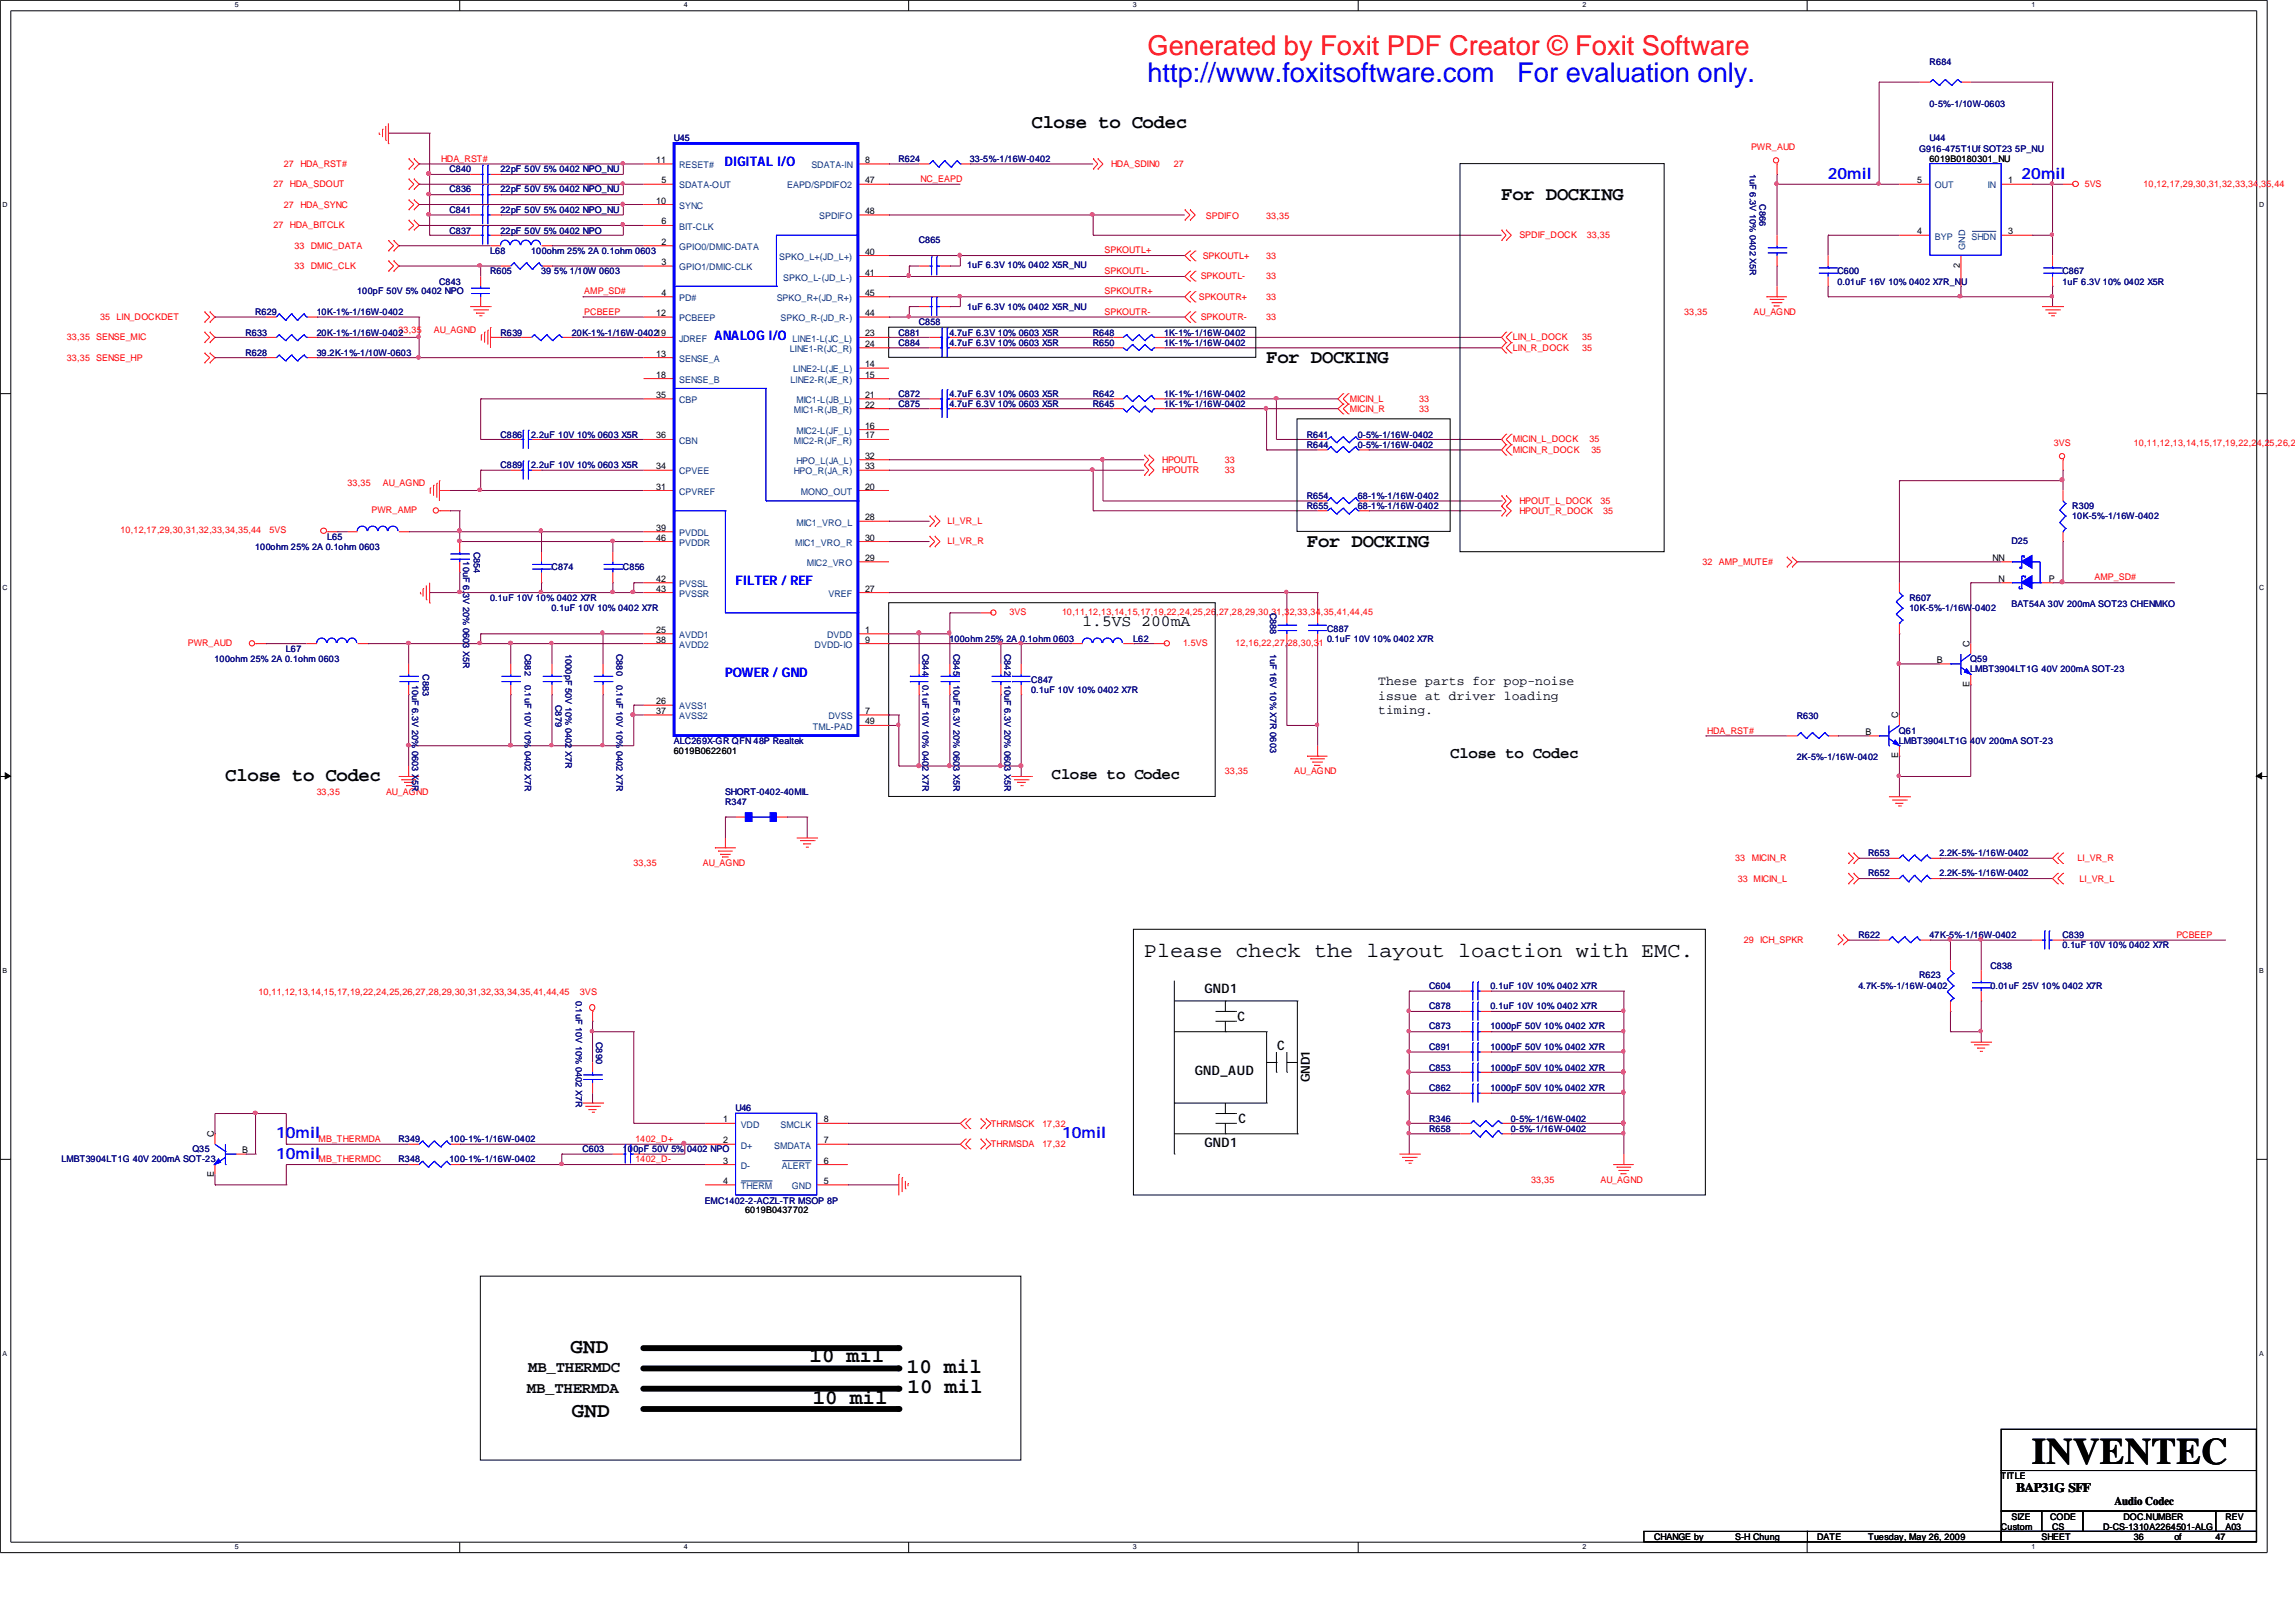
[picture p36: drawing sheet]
<svg xmlns="http://www.w3.org/2000/svg" width="297mm" height="210mm" viewBox="0 0 297 210" stroke-linecap="round" stroke-linejoin="round" font-family="sans-serif">
<defs><g id="words">
<text font-size="4.8" x="262.9" y="189.4">INVENTEC</text>
<text font-size="3.5" fill="#f00" x="148.5" y="7.1">Generated by Foxit PDF Creator © Foxit Software</text>
<g font-size="3.5" fill="#00f">
<text x="148.5" y="10.6">http://www.foxitsoftware.com</text>
<text x="196.3" y="10.6">For evaluation only.</text>
</g>
<g font-size="2.7">
<text x="148" y="123.9">Please check the layout loaction with EMC.</text>
<text x="73.8" y="175.1">GND</text>
<text x="104.7" y="176.2">10 mil</text>
<text x="117.3" y="177.6">10 mil</text>
<text x="74" y="183.3">GND</text>
<text x="105.2" y="181.7">10 mil</text>
<text x="117.4" y="180.2">10 mil</text>
</g>
<g font-size="2.5">
<text x="133.4" y="16.6">Close to Codec</text>
<text x="194.2" y="25.8">For DOCKING</text>
<text x="163.8" y="47">For DOCKING</text>
<text x="169.1" y="70.8">For DOCKING</text>
<text x="29.1" y="101.1">Close to Codec</text>
</g>
<g font-size="2" fill="#00f">
<text x="236.5" y="23.1">20mil</text>
<text x="261.5" y="23.1">20mil</text>
<text x="35.7" y="147.2">10mil</text>
<text x="35.7" y="149.9">10mil</text>
<text x="137.4" y="147.2">10mil</text>
</g>
<g font-size="2">
<text x="140" y="80.9">1.5VS 200mA</text>
<text x="136.1" y="100.8">Close to Codec</text>
<text x="187.6" y="98.1">Close to Codec</text>
<text x="68.3" y="177.5">MB_THERMDC</text>
<text x="68.2" y="180.2">MB_THERMDA</text>
</g>
<g font-size="1.7" fill="#00f">
<text x="93.8" y="21.5">DIGITAL I/O</text>
<text x="92.4" y="44">ANALOG I/O</text>
<text x="95.2" y="75.7">FILTER / REF</text>
<text x="93.8" y="87.5">POWER / GND</text>
</g>
<g font-size="1.7">
<text x="178.3" y="88.6">These parts for pop-noise</text>
<text x="178.3" y="90.5">issue at driver loading</text>
<text x="178.3" y="92.4">timing.</text>
<text x="155.9" y="128.5">GND1</text>
<text x="160.1" y="132.1">C</text>
<text x="165.3" y="135.8">C</text>
<text x="154.6" y="139.1">GND_AUD</text>
<text x="155.9" y="148.3">GND1</text>
<text x="160.3" y="145.3">C</text>
<text x="260.8" y="193">BAP31G SFF</text>
</g>
<text font-size="1.6" x="169.5" y="140" transform="rotate(-90 169.5 140)">GND1</text>
<text font-size="1.5" x="273.6" y="194.7">Audio Codec</text>
<g font-size="1.2" fill="#000080">
<text x="249.7" y="8.4">R684</text>
<text x="249.7" y="13.8">0-5%-1/10W-0603</text>
<text x="58.2" y="22.3">C840</text>
<text x="64.8" y="22.3">22pF 50V 5% 0402 NPO_NU</text>
<text x="87.2" y="18.3">U45</text>
<text x="116.2" y="20.9">R624</text>
<text x="125.5" y="20.9">33-5%-1/16W-0402</text>
<text x="226.4" y="22.5" transform="rotate(90 226.4 22.5)">1uF 6.3V 10% 0402 X5R</text>
<text x="248.3" y="19.6">G916-475T1Uf SOT23 5P_NU</text>
<text x="249.7" y="18.3">U44</text>
<text x="58.2" y="27.5">C841</text>
<text x="58.2" y="24.9">C836</text>
<text x="64.8" y="27.5">22pF 50V 5% 0402 NPO_NU</text>
<text x="64.8" y="24.9">22pF 50V 5% 0402 NPO_NU</text>
<text x="227.6" y="26.4" transform="rotate(90 227.6 26.4)">C866</text>
<text x="58.2" y="30.2">C837</text>
<text x="63.4" y="35.5">R605</text>
<text x="63.4" y="32.9">L68</text>
<text x="64.8" y="30.2">22pF 50V 5% 0402 NPO</text>
<text x="68.7" y="32.9">100ohm 25% 2A 0.1ohm 0603</text>
<text x="70" y="35.5">39 5% 1/10W 0603</text>
<text x="118.9" y="31.5">C865</text>
<text x="125.1" y="34.7">1uF 6.3V 10% 0402 X5R_NU</text>
<text x="237.7" y="35.5">C600</text>
<text x="266.8" y="35.5">C867</text>
<text x="33" y="40.7">R629</text>
<text x="41" y="40.7">10K-1%-1/16W-0402</text>
<text x="46.2" y="38.1">100pF 50V 5% 0402 NPO</text>
<text x="56.8" y="36.8">C843</text>
<text x="125.1" y="40.1">1uF 6.3V 10% 0402 X5R_NU</text>
<text x="237.7" y="36.8">0.01uF 16V 10% 0402 X7R_NU</text>
<text x="266.8" y="36.8">1uF 6.3V 10% 0402 X5R</text>
<text x="31.7" y="43.4">R633</text>
<text x="31.7" y="46.1">R628</text>
<text x="41" y="43.4">20K-1%-1/16W-0402</text>
<text x="41" y="46.1">39.2K-1%-1/10W-0603</text>
<text x="64.8" y="43.4">R639</text>
<text x="74" y="43.4">20K-1%-1/16W-040219</text>
<text x="116.2" y="43.4">C881</text>
<text x="116.2" y="44.7">C884</text>
<text x="118.9" y="42.1">C858</text>
<text x="122.8" y="43.4">4.7uF 6.3V 10% 0603 X5R</text>
<text x="122.8" y="44.7">4.7uF 6.3V 10% 0603 X5R</text>
<text x="141.4" y="43.4">R648</text>
<text x="141.4" y="44.7">R650</text>
<text x="150.6" y="43.4">1K-1%-1/16W-0402</text>
<text x="150.6" y="44.7">1K-1%-1/16W-0402</text>
<text x="116.2" y="52.7">C875</text>
<text x="116.2" y="51.3">C872</text>
<text x="122.8" y="52.7">4.7uF 6.3V 10% 0603 X5R</text>
<text x="122.8" y="51.3">4.7uF 6.3V 10% 0603 X5R</text>
<text x="141.4" y="52.7">R645</text>
<text x="141.4" y="51.3">R642</text>
<text x="150.6" y="52.7">1K-1%-1/16W-0402</text>
<text x="150.6" y="51.3">1K-1%-1/16W-0402</text>
<text x="64.8" y="56.6">C886</text>
<text x="68.7" y="56.6">2.2uF 10V 10% 0603 X5R</text>
<text x="169.1" y="57.9">R644</text>
<text x="169.1" y="56.6">R641</text>
<text x="175.7" y="57.9">0-5%-1/16W-0402</text>
<text x="175.7" y="56.6">0-5%-1/16W-0402</text>
<text x="64.8" y="60.5">C889</text>
<text x="68.7" y="60.5">2.2uF 10V 10% 0603 X5R</text>
<text x="169.1" y="65.9">R655</text>
<text x="169.1" y="64.5">R654</text>
<text x="175.7" y="65.9">68-1%-1/16W-0402</text>
<text x="175.7" y="64.5">68-1%-1/16W-0402</text>
<text x="268.1" y="65.9">R309</text>
<text x="33" y="71.1">100ohm 25% 2A 0.1ohm 0603</text>
<text x="42.3" y="69.9">L65</text>
<text x="61.3" y="71.4" transform="rotate(90 61.3 71.4)">C854</text>
<text x="260.2" y="70.4">D25</text>
<text x="268.1" y="67.1">10K-5%-1/16W-0402</text>
<text x="59.9" y="72.6" transform="rotate(90 59.9 72.6)">10uF 6.3V 20% 0603 X5R</text>
<text x="63.4" y="77.7">0.1uF 10V 10% 0402 X7R</text>
<text x="71.4" y="73.7">C874</text>
<text x="80.6" y="73.7">C856</text>
<text x="247" y="77.7">R607</text>
<text x="71.4" y="79.1">0.1uF 10V 10% 0402 X7R</text>
<text x="122.8" y="83.1">100ohm 25% 2A 0.1ohm 0603</text>
<text x="146.6" y="83.1">L62</text>
<text x="164.3" y="79.2" transform="rotate(90 164.3 79.2)">C888</text>
<text x="171.7" y="81.7">C887</text>
<text x="171.7" y="83.1">0.1uF 10V 10% 0402 X7R</text>
<text x="247" y="79.1">10K-5%-1/16W-0402</text>
<text x="260.2" y="78.6">BAT54A 30V 200mA SOT23 CHENMKO</text>
<text x="27.8" y="85.7">100ohm 25% 2A 0.1ohm 0603</text>
<text x="37" y="84.3">L67</text>
<text x="53.3" y="88.6" transform="rotate(90 53.3 88.6)">10uF 6.3V 20% 0603 X5R</text>
<text x="54.7" y="87.2" transform="rotate(90 54.7 87.2)">C883</text>
<text x="67.9" y="84.6" transform="rotate(90 67.9 84.6)">C882</text>
<text x="67.9" y="88.6" transform="rotate(90 67.9 88.6)">0.1uF 10V 10% 0402 X7R</text>
<text x="73.1" y="84.6" transform="rotate(90 73.1 84.6)">1000pF 50V 10% 0402 X7R</text>
<text x="79.7" y="84.6" transform="rotate(90 79.7 84.6)">C880</text>
<text x="79.7" y="88.6" transform="rotate(90 79.7 88.6)">0.1uF 10V 10% 0402 X7R</text>
<text x="119.4" y="84.6" transform="rotate(90 119.4 84.6)">C844</text>
<text x="119.4" y="88.6" transform="rotate(90 119.4 88.6)">0.1uF 10V 10% 0402 X7R</text>
<text x="123.3" y="84.6" transform="rotate(90 123.3 84.6)">C845</text>
<text x="123.3" y="88.6" transform="rotate(90 123.3 88.6)">10uF 6.3V 20% 0603 X5R</text>
<text x="130" y="84.6" transform="rotate(90 130 84.6)">C842</text>
<text x="130" y="88.6" transform="rotate(90 130 88.6)">10uF 6.3V 20% 0603 X5R</text>
<text x="133.4" y="88.3">C847</text>
<text x="133.4" y="89.7">0.1uF 10V 10% 0402 X7R</text>
<text x="164.3" y="84.6" transform="rotate(90 164.3 84.6)">1uF 16V 10% X7R 0603</text>
<text x="254.9" y="85.7">Q59</text>
<text x="254.9" y="87">LMBT3904LT1G 40V 200mA SOT-23</text>
<text x="71.9" y="91.2" transform="rotate(90 71.9 91.2)">C879</text>
<text x="232.5" y="93">R630</text>
<text x="245.7" y="94.9">Q61</text>
<text x="87.2" y="96.3">ALC269X-GR QFN 48P Realtek</text>
<text x="232.5" y="98.4">2K-5%-1/16W-0402</text>
<text x="245.7" y="96.3">LMBT3904LT1G 40V 200mA SOT-23</text>
<text x="93.8" y="104.1">R347</text>
<text x="93.8" y="102.9">SHORT-0402-40MIL</text>
<text x="241.7" y="113.4">R652</text>
<text x="241.7" y="110.7">R653</text>
<text x="250.9" y="113.4">2.2K-5%-1/16W-0402</text>
<text x="250.9" y="110.7">2.2K-5%-1/16W-0402</text>
<text x="240.4" y="121.3">R622</text>
<text x="249.7" y="121.3">47K-5%-1/16W-0402</text>
<text x="257.5" y="125.3">C838</text>
<text x="266.8" y="121.3">C839</text>
<text x="266.8" y="122.7">0.1uF 10V 10% 0402 X7R</text>
<text x="74.5" y="129.5" transform="rotate(90 74.5 129.5)">0.1uF 10V 10% 0402 X7R</text>
<text x="184.9" y="127.9">C604</text>
<text x="184.9" y="130.6">C878</text>
<text x="192.9" y="127.9">0.1uF 10V 10% 0402 X7R</text>
<text x="192.9" y="130.6">0.1uF 10V 10% 0402 X7R</text>
<text x="240.4" y="127.9">4.7K-5%-1/16W-0402</text>
<text x="248.3" y="126.6">R623</text>
<text x="257.5" y="127.9">0.01uF 25V 10% 0402 X7R</text>
<text x="77.1" y="134.8" transform="rotate(90 77.1 134.8)">C890</text>
<text x="184.9" y="133.2">C873</text>
<text x="184.9" y="135.9">C891</text>
<text x="192.9" y="133.2">1000pF 50V 10% 0402 X7R</text>
<text x="192.9" y="135.9">1000pF 50V 10% 0402 X7R</text>
<text x="95.2" y="143.8">U46</text>
<text x="184.9" y="141.1">C862</text>
<text x="184.9" y="138.5">C853</text>
<text x="192.9" y="141.1">1000pF 50V 10% 0402 X7R</text>
<text x="192.9" y="138.5">1000pF 50V 10% 0402 X7R</text>
<text x="24.9" y="149.1">Q35</text>
<text x="51.6" y="147.7">R349</text>
<text x="58.2" y="147.7">100-1%-1/16W-0402</text>
<text x="75.3" y="149.1">C603</text>
<text x="80.6" y="149.1">100pF 50V 5% 0402 NPO</text>
<text x="184.9" y="146.4">R658</text>
<text x="184.9" y="145.1">R346</text>
<text x="195.5" y="146.4">0-5%-1/16W-0402</text>
<text x="195.5" y="145.1">0-5%-1/16W-0402</text>
<text x="8" y="150.4">LMBT3904LT1G 40V 200mA SOT-23</text>
<text x="51.6" y="150.4">R348</text>
<text x="58.2" y="150.4">100-1%-1/16W-0402</text>
<text x="91.2" y="155.7">EMC1402-2-ACZL-TR MSOP 8P</text>
</g>
<g font-size="1.2" fill="#f00">
<text x="36.7" y="21.6">27</text>
<text x="38.9" y="21.6">HDA_RST#</text>
<text x="57.1" y="20.9">HDA_RST#</text>
<text x="119.1" y="23.5">NC_EAPD</text>
<text x="143.8" y="21.6">HDA_SDIN0</text>
<text x="151.9" y="21.6">27</text>
<text x="226.5" y="19.4">PWR_AUD</text>
<text x="35.4" y="24.2">27</text>
<text x="35.4" y="29.5">27</text>
<text x="36.7" y="26.9">27</text>
<text x="37.5" y="24.2">HDA_SDOUT</text>
<text x="37.5" y="29.5">HDA_BITCLK</text>
<text x="38.9" y="26.9">HDA_SYNC</text>
<text x="156" y="28.4">SPDIFO</text>
<text x="163.8" y="28.4">33,35</text>
<text x="269.7" y="24.2">5VS</text>
<text x="277.3" y="24.2">10,12,17,29,30,31,32,33,34,35,44</text>
<text x="38.1" y="32.2">33</text>
<text x="38.1" y="34.8">33</text>
<text x="40.2" y="32.2">DMIC_DATA</text>
<text x="40.2" y="34.8">DMIC_CLK</text>
<text x="142.9" y="32.8">SPKOUTL+</text>
<text x="142.9" y="35.5">SPKOUTL-</text>
<text x="155.6" y="33.5">SPKOUTL+</text>
<text x="163.8" y="33.5">33</text>
<text x="196.6" y="30.8">SPDIF_DOCK</text>
<text x="205.3" y="30.8">33,35</text>
<text x="13" y="41.4">35</text>
<text x="15.1" y="41.4">LIN_DOCKDET</text>
<text x="75.6" y="40.7">PCBEEP</text>
<text x="75.6" y="38.1">AMP_SD#</text>
<text x="142.9" y="38.1">SPKOUTR+</text>
<text x="142.9" y="40.7">SPKOUTR-</text>
<text x="155.1" y="38.8">SPKOUTR+</text>
<text x="155.3" y="36.2">SPKOUTL-</text>
<text x="155.3" y="41.4">SPKOUTR-</text>
<text x="163.8" y="38.8">33</text>
<text x="163.8" y="36.2">33</text>
<text x="163.8" y="41.4">33</text>
<text x="217.9" y="40.7">33,35</text>
<text x="226.9" y="40.7">AU_AGND</text>
<text x="8.6" y="44">33,35 SENSE_MIC</text>
<text x="8.6" y="46.7">33,35 SENSE_HP</text>
<text x="51.6" y="43.1">33,35</text>
<text x="56.1" y="43.1">AU_AGND</text>
<text x="195.7" y="44">LIN_L_DOCK</text>
<text x="195.7" y="45.4">LIN_R_DOCK</text>
<text x="204.7" y="44">35</text>
<text x="204.7" y="45.4">35</text>
<text x="174.7" y="52">MICIN_L</text>
<text x="174.7" y="53.3">MICIN_R</text>
<text x="183.6" y="52">33</text>
<text x="183.6" y="53.3">33</text>
<text x="150.4" y="59.9">HPOUTL</text>
<text x="158.5" y="59.9">33</text>
<text x="195.7" y="57.2">MICIN_L_DOCK</text>
<text x="195.7" y="58.6">MICIN_R_DOCK</text>
<text x="205.6" y="57.2">35</text>
<text x="205.9" y="58.6">35</text>
<text x="265.7" y="57.7">3VS</text>
<text x="276.1" y="57.7">10,11,12,13,14,15,17,19,22,24,25,26,27,</text>
<text x="45" y="62.9">33,35</text>
<text x="49.5" y="62.9">AU_AGND</text>
<text x="150.4" y="61.2">HPOUTR</text>
<text x="158.5" y="61.2">33</text>
<text x="196.6" y="65.2">HPOUT_L_DOCK</text>
<text x="207.1" y="65.2">35</text>
<text x="15.6" y="69">10,12,17,29,30,31,32,33,34,35,44</text>
<text x="34.9" y="69">5VS</text>
<text x="48.1" y="66.4">PWR_AMP</text>
<text x="122.6" y="67.8">LI_VR_L</text>
<text x="122.6" y="70.4">LI_VR_R</text>
<text x="196.6" y="66.5">HPOUT_R_DOCK</text>
<text x="207.4" y="66.5">35</text>
<text x="220.3" y="73.2">32</text>
<text x="222.4" y="73.2">AMP_MUTE#</text>
<text x="271" y="75.1">AMP_SD#</text>
<text x="24.3" y="83.6">PWR_AUD</text>
<text x="130.6" y="79.6">3VS</text>
<text x="137.4" y="79.6">10,11,12,13,14,15,17,19,22,24,25,26,27,28,29,30,31,32,33,34,35,41,44,45</text>
<text x="153.1" y="83.6">1.5VS</text>
<text x="159.8" y="83.6">12,16,22,27,28,30,31</text>
<text x="220.9" y="94.9">HDA_RST#</text>
<text x="158.5" y="100.2">33,35</text>
<text x="167.5" y="100.2">AU_AGND</text>
<text x="41" y="102.9">33,35</text>
<text x="49.9" y="102.9">AU_AGND</text>
<text x="82" y="112.1">33,35</text>
<text x="90.9" y="112.1">AU_AGND</text>
<text x="224.5" y="111.4">33</text>
<text x="226.6" y="111.4">MICIN_R</text>
<text x="268.8" y="111.4">LI_VR_R</text>
<text x="224.9" y="114">33 MICIN_L</text>
<text x="269" y="114">LI_VR_L</text>
<text x="225.6" y="122">29</text>
<text x="227.7" y="122">ICH_SPKR</text>
<text x="281.6" y="121.3">PCBEEP</text>
<text x="33.4" y="128.7">10,11,12,13,14,15,17,19,22,24,25,26,27,28,29,30,31,32,33,34,35,41,44,45</text>
<text x="75" y="128.7">3VS</text>
<text x="41.2" y="147.7">MB_THERMDA</text>
<text x="82.2" y="147.7">1402_D+</text>
<text x="128.2" y="145.8">THRMSCK</text>
<text x="128.2" y="148.4">THRMSDA</text>
<text x="134.9" y="145.8">17,32</text>
<text x="134.9" y="148.4">17,32</text>
<text x="41.2" y="150.4">MB_THERMDC</text>
<text x="82.2" y="150.4">1402_D-</text>
<text x="198.1" y="153">33,35</text>
<text x="207.1" y="153">AU_AGND</text>
</g>
<g font-size="1.2">
<text x="84.9" y="21.1">11</text>
<text x="85.6" y="23.7">5</text>
<text x="111.9" y="21.1">8</text>
<text x="111.9" y="23.7">47</text>
<text x="248.1" y="23.7">5</text>
<text x="249.7" y="20.9">6019B0180301_NU</text>
<text x="259.8" y="23.7">1</text>
<text x="84.9" y="26.3">10</text>
<text x="85.6" y="29">6</text>
<text x="111.9" y="27.7">48</text>
<text x="85.6" y="31.7">2</text>
<text x="85.6" y="34.3">3</text>
<text x="111.9" y="32.9">40</text>
<text x="111.9" y="35.6">41</text>
<text x="248.1" y="30.3">4</text>
<text x="253.6" y="34.6" transform="rotate(-90 253.6 34.6)">2</text>
<text x="259.8" y="30.3">3</text>
<text x="84.9" y="40.9">12</text>
<text x="85.6" y="38.3">4</text>
<text x="111.9" y="40.9">44</text>
<text x="111.9" y="38.3">45</text>
<text x="84.9" y="46.1">13</text>
<text x="111.9" y="44.9">24</text>
<text x="111.9" y="43.5">23</text>
<text x="111.9" y="47.5">14</text>
<text x="84.9" y="51.5">35</text>
<text x="84.9" y="48.9">18</text>
<text x="111.9" y="52.7">22</text>
<text x="111.9" y="51.5">21</text>
<text x="111.9" y="48.9">15</text>
<text x="84.9" y="56.7">36</text>
<text x="111.9" y="59.4">32</text>
<text x="111.9" y="56.7">17</text>
<text x="111.9" y="55.5">16</text>
<text x="84.9" y="60.7">34</text>
<text x="84.9" y="63.3">31</text>
<text x="111.9" y="60.7">33</text>
<text x="111.9" y="63.3">20</text>
<text x="84.9" y="68.7">39</text>
<text x="84.9" y="69.9">46</text>
<text x="111.9" y="67.3">28</text>
<text x="111.9" y="69.9">30</text>
<text x="84.9" y="75.3">42</text>
<text x="84.9" y="76.5">43</text>
<text x="111.9" y="72.6">29</text>
<text x="111.9" y="76.5">27</text>
<text x="257.8" y="72.6">NN</text>
<text x="258.5" y="75.3">N</text>
<text x="265.1" y="75.3">P</text>
<text x="84.9" y="81.9">25</text>
<text x="84.9" y="83.1">38</text>
<text x="111.9" y="81.9">1</text>
<text x="111.9" y="83.1">9</text>
<text x="254.8" y="83.7" transform="rotate(-90 254.8 83.7)">C</text>
<text x="250.6" y="85.8">B</text>
<text x="254.8" y="88.9" transform="rotate(-90 254.8 88.9)">E</text>
<text x="84.9" y="91.1">26</text>
<text x="84.9" y="92.4">37</text>
<text x="111.9" y="93.7">49</text>
<text x="111.9" y="92.4">7</text>
<text x="241.4" y="95.1">B</text>
<text x="245.6" y="92.9" transform="rotate(-90 245.6 92.9)">C</text>
<text x="87.2" y="97.5">6019B0622601</text>
<text x="245.6" y="98.1" transform="rotate(-90 245.6 98.1)">E</text>
<text x="27.7" y="147.1" transform="rotate(-90 27.7 147.1)">C</text>
<text x="31.3" y="149.2">B</text>
<text x="93.5" y="145.2">1</text>
<text x="93.5" y="147.9">2</text>
<text x="106.6" y="145.2">8</text>
<text x="106.6" y="147.9">7</text>
<text x="27.7" y="152.3" transform="rotate(-90 27.7 152.3)">E</text>
<text x="93.5" y="153.2">4</text>
<text x="93.5" y="150.5">3</text>
<text x="106.6" y="153.2">5</text>
<text x="106.6" y="150.5">6</text>
<text x="96.4" y="157">6019B0437702</text>
<text x="258.9" y="191.3">TITLE</text>
<text x="258.9" y="198">Custom</text>
<text x="260.2" y="196.6">SIZE</text>
<text x="265.2" y="196.6">CODE</text>
<text x="265.5" y="198">CS</text>
<text x="272.1" y="198">D-CS-1310A2264501-ALG</text>
<text x="274.7" y="196.6">DOC.NUMBER</text>
<text x="287.9" y="198">A03</text>
<text x="287.9" y="196.6">REV</text>
<text x="214" y="199.2">CHANGE by</text>
<text x="224.5" y="199.2">S-H Chung</text>
<text x="235.1" y="199.2">DATE</text>
<text x="241.7" y="199.2">Tuesday, May 26, 2009</text>
<text x="264.1" y="199.2">SHEET</text>
<text x="276.1" y="199.2">36</text>
<text x="281.3" y="199.2">of</text>
<text x="286.7" y="199.2">47</text>
</g>
<g font-size="1.2" fill="#004080">
<text x="87.9" y="21.8">RESET#</text>
<text x="105" y="21.8">SDATA-IN</text>
<text x="87.9" y="24.4">SDATA-OUT</text>
<text x="87.9" y="29.7">BIT-CLK</text>
<text x="87.9" y="27">SYNC</text>
<text x="101.8" y="24.4">EAPD/SPDIFO2</text>
<text x="106" y="28.4">SPDIFO</text>
<text x="250.3" y="24.4">OUT</text>
<text x="257.2" y="24.4">IN</text>
<text x="87.9" y="32.3">GPIO0/DMIC-DATA</text>
<text x="87.9" y="35">GPIO1/DMIC-CLK</text>
<text x="100.8" y="33.6">SPKO_L+(JD_L+)</text>
<text x="250.3" y="31">BYP</text>
<text x="254.2" y="32.3" transform="rotate(-90 254.2 32.3)">GND</text>
<text x="255.1" y="31">SHDN</text>
<text x="87.9" y="38.9">PD#</text>
<text x="87.9" y="41.6">PCBEEP</text>
<text x="100.5" y="38.9">SPKO_R+(JD_R+)</text>
<text x="101" y="41.6">SPKO_R-(JD_R-)</text>
<text x="101.3" y="36.3">SPKO_L-(JD_L-)</text>
<text x="87.9" y="44.2">JDREF</text>
<text x="87.9" y="46.8">SENSE_A</text>
<text x="102.2" y="45.6">LINE1-R(JC_R)</text>
<text x="102.5" y="44.2">LINE1-L(JC_L)</text>
<text x="87.9" y="52.2">CBP</text>
<text x="87.9" y="49.5">SENSE_B</text>
<text x="102.3" y="49.5">LINE2-R(JE_R)</text>
<text x="102.6" y="48.2">LINE2-L(JE_L)</text>
<text x="102.7" y="53.4">MIC1-R(JB_R)</text>
<text x="103" y="52.2">MIC1-L(JB_L)</text>
<text x="87.9" y="57.4">CBN</text>
<text x="102.7" y="57.4">MIC2-R(JF_R)</text>
<text x="103" y="56.1">MIC2-L(JF_L)</text>
<text x="87.9" y="61.4">CPVEE</text>
<text x="87.9" y="64">CPVREF</text>
<text x="102.7" y="61.4">HPO_R(JA_R)</text>
<text x="103" y="60">HPO_L(JA_L)</text>
<text x="103.6" y="64">MONO_OUT</text>
<text x="87.9" y="69.3">PVDDL</text>
<text x="87.9" y="70.6">PVDDR</text>
<text x="102.9" y="70.6">MIC1_VRO_R</text>
<text x="103" y="68">MIC1_VRO_L</text>
<text x="87.9" y="75.9">PVSSL</text>
<text x="87.9" y="77.2">PVSSR</text>
<text x="104.4" y="73.2">MIC2_VRO</text>
<text x="107.2" y="77.2">VREF</text>
<text x="87.9" y="82.6">AVDD1</text>
<text x="87.9" y="83.8">AVDD2</text>
<text x="105.4" y="83.8">DVDD-IO</text>
<text x="107" y="82.6">DVDD</text>
<text x="87.9" y="91.8">AVSS1</text>
<text x="87.9" y="93">AVSS2</text>
<text x="105.1" y="94.4">TML-PAD</text>
<text x="107.2" y="93">DVSS</text>
<text x="95.8" y="145.9">VDD</text>
<text x="95.8" y="148.6">D+</text>
<text x="100.2" y="148.6">SMDATA</text>
<text x="101" y="145.9">SMCLK</text>
<text x="95.8" y="151.2">D-</text>
<text x="95.8" y="153.8">THERM</text>
<text x="101.2" y="151.2">ALERT</text>
<text x="102.4" y="153.8">GND</text>
</g>
<g font-size=".9">
<text x="30.4" y=".9">5</text>
<text x="88.5" y=".9">4</text>
<text x="146.6" y=".9">3</text>
<text x="204.7" y=".9">2</text>
<text x="262.8" y=".9">1</text>
<text x=".3" y="26.8">D</text>
<text x="292.3" y="26.8">D</text>
<text x=".3" y="76.4">C</text>
<text x="292.3" y="76.4">C</text>
<text x=".3" y="125.9">B</text>
<text x="292.3" y="125.9">B</text>
<text x=".3" y="175.4">A</text>
<text x="292.3" y="175.4">A</text>
<text x="30.4" y="200.4">5</text>
<text x="88.5" y="200.4">4</text>
<text x="146.6" y="200.4">3</text>
<text x="204.7" y="200.4">2</text>
<text x="262.8" y="200.4">1</text>
</g>
</g></defs>
<path d="M0 0h293.3v200.9h-293.3zM1.4 1.4h290.6v198.1h-290.6z" fill="none" stroke="#000" stroke-width=".13"/>
<g fill="#fff">
<path d="M30.4 .2h.4v1h-.4z"/>
<path d="M30.4 199.6h.4v1.1h-.4z"/>
</g>
<path d="M59.5 0v1.4M59.5 199.5v1.4" fill="none" stroke="#000" stroke-width=".13"/>
<g fill="#fff">
<path d="M88.5 .2h.4v1h-.4z"/>
<path d="M88.5 199.6h.4v1.1h-.4z"/>
</g>
<path d="M117.6 0v1.4M117.6 199.5v1.4" fill="none" stroke="#000" stroke-width=".13"/>
<g fill="#fff">
<path d="M146.6 .2h.4v1h-.4z"/>
<path d="M146.6 199.6h.4v1.1h-.4z"/>
</g>
<path d="M175.7 0v1.4M175.7 199.5v1.4" fill="none" stroke="#000" stroke-width=".13"/>
<g fill="#fff">
<path d="M204.7 .2h.4v1h-.4z"/>
<path d="M204.7 199.6h.4v1.1h-.4z"/>
</g>
<path d="M233.8 0v1.4M233.8 199.5v1.4" fill="none" stroke="#000" stroke-width=".13"/>
<g fill="#fff">
<path d="M262.8 .2h.4v1h-.4z"/>
<path d="M262.8 199.6h.4v1.1h-.4z"/>
<path d="M.3 26.1h.6v1h-.6z"/>
<path d="M292.3 26.1h.6v1h-.6z"/>
<path d="M.3 75.6h.6v1h-.6z"/>
<path d="M292.3 75.6h.6v1h-.6z"/>
</g>
<path d="M0 50.9h1.4M292 50.9h1.3" fill="none" stroke="#000" stroke-width=".13"/>
<g fill="#fff">
<path d="M.3 125.1h.5v1.1h-.5z"/>
<path d="M292.3 125.1h.5v1.1h-.5z"/>
</g>
<path d="M0 100.5h1.4M292 100.5h1.3" fill="none" stroke="#000" stroke-width=".13"/>
<path d="M.7 100l.7 .4-.7 .4zM291.9 100.4l.7-.4v.8z" fill="#000" stroke="#000" stroke-width=".13"/>
<g fill="#fff">
<path d="M.3 174.7h.6v1h-.6z"/>
<path d="M292.3 174.7h.6v1h-.6z"/>
</g>
<g fill="none" stroke="#000" stroke-width=".13">
<path d="M188.9 21.2h26.4v50.2h-26.4zM115 42.3h47.5v3.9h-47.5zM167.8 54.2h19.8v14.5h-19.8zM115 78h42.2v25h-42.2zM146.6 120.2h74v34.4h-74zM151.9 129.5h16M151.9 133.5h12M151.9 126.9v22.4M157.3 132.1h2.6M157.3 130.9h2.6M158.5 129.5h.1M158.5 133.5h.1"/>
<path d="M158.5 129.5v1.4M158.5 132.1v1.4M159.9 132.1h.1M159.9 130.9h.1M163.9 133.5h.1M163.9 137.5h1.2M163.9 133.5v9.2M165.1 137.5h.1M165.1 138.7h.1M165.1 136.1v2.6M166.5 138.7h.1M166.5 137.5h.1"/>
<path d="M166.5 137.5h1.4M166.5 136.1v2.6M167.9 129.5h.1M167.9 129.5v17.2M0 150h1.4M151.9 142.7h.1M151.9 149.3h.1M151.9 142.7h12M151.9 146.7h16M157.3 144.1h2.6M157.3 145.3h2.6M158.5 144.1h.1"/>
<path d="M158.5 146.7h.1M158.5 142.7v1.4M158.5 145.3v1.4M159.9 144.1h.1M159.9 145.3h.1M163.9 142.7h.1M167.9 146.7h.1M292 150h1.3M62.1 165.1h70v23.8h-70zM212.7 198.1h21.1v1.4h-21.1zM233.8 198.1h25.1v1.4h-25.1zM258.9 184.9h33v5.3h-33z"/>
<path d="M258.9 195.5h5.3v2.6h-5.3zM258.9 198.1h33v1.4h-33zM258.9 190.2h33v5.3h-33zM264.2 195.5h5.3v2.6h-5.3zM269.5 195.5h17.2v2.6h-17.2zM286.7 195.5h5.2v2.6h-5.2z"/>
</g>
<g fill="none" stroke="#800040" stroke-width=".13">
<path d="M50.2 17.2h.1M50.2 17.2h5.4M55.6 17.2h.1M55.6 17.2v13.2M243.1 10.6h.1M243.1 10.6h5.3M243.1 10.6v13.2M255 10.6h10.6M265.6 10.6h.1M265.6 10.6v22.5M51.6 34.4h.1M51.6 31.8h.1"/>
<path d="M51.6 31.8h11.9M51.6 34.4h13.2M54.2 21.2h.1M54.2 23.8h.1M54.2 26.5h.1M54.2 29.2h.1M54.2 29.2h29.1M54.2 23.8h29.1M54.2 21.2h29.1M54.2 26.5h29.1M55.6 27.8h.1M55.6 25.2h.1"/>
<path d="M55.6 22.6h.1M55.6 30.4h.1M55.6 30.4h5.2M55.6 27.8h5.2M55.6 25.2h5.2M55.6 22.6h5.2M62.2 34.4h.1M62.2 34.4v1.4M64.8 27.8h.1M64.8 25.2h.1M64.8 22.6h.1M64.8 30.4h.1"/>
<path d="M71.4 31.8h.1M71.4 34.4h.1M71.4 31.8h11.9M71.4 34.4h11.9M75.4 38.4h.1M75.4 38.4h7.9M80.6 29.2h.1M80.6 21.2h.1M80.6 23.8h.1M80.6 26.5h.1M80.6 29.2v1.2h-15.8M80.6 26.5v1.3h-15.8"/>
<path d="M80.6 21.2v1.4h-15.8M80.6 23.8v1.4h-15.8M115 27.8h.1M115 38.4h.1M115 35.8h.1M115 33.1h.1M115 21.2h.1M115 23.8h.1M115 27.8h38.3M115 23.8h9.2M115 38.4h38.3M115 21.2h3.9"/>
<path d="M115 35.8h38.3M115 33.1h38.3M117.6 39.7h.1M117.6 34.4h.1M117.6 35.8h.1M117.6 34.4h1.3M117.6 39.7h1.3M117.6 34.4v1.4M117.6 39.7v1.3M122.9 39.7h.1M122.9 34.4h.1M124.2 38.4h.1"/>
<path d="M124.2 33.1h.1M124.2 33.1v1.3h-1.3M124.2 38.4v1.3h-1.3M125.5 21.2h.1M125.5 21.2h15.9M141.4 30.4h.1M141.4 27.8h.1M141.4 30.4h52.9M141.4 27.8v2.6M229.9 23.8h.1M229.9 34.4h.1M229.9 22.6h.1"/>
<path d="M229.9 23.8h15.8M229.9 22.6v7.8M229.9 34.4v2.6M236.5 30.4h.1M236.5 37h.1M236.5 38.4h.1M236.5 30.4h9.2M236.5 30.4v2.7M236.5 37v1.4M236.5 38.4h29.1M243.1 23.8h.1M253.7 37h.1"/>
<path d="M253.7 38.4h.1M253.7 37v1.4M262.9 23.8h.1M262.9 30.4h.1M262.9 30.4h2.7M262.9 23.8h4M265.6 23.8h.1M265.6 37h.1M265.6 38.4h.1M265.6 30.4h.1M265.6 37v2.7M27.8 41h.1"/>
<path d="M27.8 43.6h.1M27.8 46.3h.1M27.8 41h6.6M27.8 43.6h6.6M27.8 46.3h6.6M41 41h.1M41 43.6h.1M41 46.3h.1M41 41h13.2M41 43.6h13.2M41 46.3h42.3M54.2 43.6h.1"/>
<path d="M54.2 46.3h.1M54.2 41h.1M54.2 41v5.3M62.2 56.9h.1M62.2 51.6h.1M62.2 51.6h21.1M62.2 51.6v5.3M62.2 56.9h3.9M64.8 43.6h.1M64.8 43.6h2.6M70.1 56.9h.1M70.1 56.9h13.2"/>
<path d="M74 43.6h.1M74 43.6h9.3M75.4 41h.1M75.4 41h7.9M115 59.5h.1M115 41h.1M115 52.9h.1M115 51.6h.1M115 45h.1M115 43.6h.1M115 51.6h5.3M115 41h38.3"/>
<path d="M115 52.9h5.3M115 43.6h5.3M115 59.5h33M115 45h5.3M117.6 41h.1M124.2 51.6h.1M124.2 52.9h.1M124.2 43.6h.1M124.2 45h.1M124.2 51.6h19.9M124.2 52.9h19.9M124.2 43.6h19.9"/>
<path d="M124.2 45h19.9M142.7 59.5h.1M142.7 59.5v5.3h27.8M150.7 51.6h.1M150.7 52.9h.1M150.7 43.6h.1M150.7 45h.1M150.7 51.6h22.4M150.7 52.9h22.4M150.7 43.6h43.6M150.7 45h43.6M163.9 58.2h.1"/>
<path d="M163.9 52.9h.1M163.9 52.9v5.3M163.9 58.2h6.6M165.1 51.6h.1M165.1 51.6v5.3h5.4M170.5 56.9h.1M177.1 58.2h.1M177.1 56.9h17.2M177.1 58.2h17.2M194.3 56.9h.1M43.6 68.8h.1M43.6 68.8h1.4"/>
<path d="M52.9 68.8h.1M52.9 68.8h30.4M55.6 76.7h.1M55.6 76.7h27.7M58.2 66.1h.1M58.2 63.5h.1M58.2 66.1h1.3M58.2 63.5h25.1M59.5 66.1h.1M59.5 70.1h.1M59.5 76.7h.1M59.5 74h.1"/>
<path d="M59.5 68.8h.1M59.5 70.1h23.8M59.5 66.1v4M59.5 74v2.7M62.2 63.5h.1M62.2 60.8h.1M62.2 60.8h3.9M62.2 60.8v2.7M70.1 76.7h.1M70.1 60.8h.1M70.1 68.8h.1M70.1 75.4h.1"/>
<path d="M70.1 60.8h13.2M70.1 68.8v2.6M70.1 75.4v1.3M79.3 76.7h.1M79.3 75.4h.1M79.3 70.1h.1M79.3 70.1v1.3M79.3 75.4v1.3M82 76.7h.1M82 75.4h.1M82 75.4v1.3M82 75.4h1.3"/>
<path d="M115 60.8h.1M115 67.4h.1M115 70.1h.1M115 76.7h.1M115 60.8h33M115 67.4h5.3M115 70.1h5.3M115 76.7h55.5M122.9 79.3h.1M122.9 79.3h4M122.9 79.3v6.6M141.4 60.8h.1"/>
<path d="M141.4 66.1h.1M141.4 60.8v5.3M141.4 66.1h29.1M166.5 76.7h.1M166.5 76.7v2.6M170.5 76.7h.1M170.5 64.8h.1M170.5 76.7v2.6M177.1 66.1h.1M177.1 66.1h17.2M177.1 64.8h17.2M194.3 64.8h.1"/>
<path d="M232.5 72.7h.1M232.5 72.7h26.5M245.7 62.2h.1M245.7 62.2v13.2M245.7 62.2h21.2M255 75.4h.1M255 75.4h4M255 75.4v7.9M265.6 75.4h.1M265.6 75.4h15.8M266.9 75.4h.1M266.9 70.1h.1"/>
<path d="M266.9 62.2h.1M266.9 60.8h.1M266.9 60.8v2.7M266.9 70.1v5.3M34.4 83.3h.1M34.4 83.3h5.3M47.6 83.3h.1M47.6 83.3h35.7M52.9 89.9h.1M52.9 83.3h.1M52.9 96.5h.1M52.9 83.3v2.6"/>
<path d="M52.9 89.9v9.2M62.2 82h.1M62.2 83.3h.1M62.2 82h21.1M62.2 82v1.3M66.1 96.5h.1M66.1 83.3h.1M66.1 89.9h.1M66.1 83.3v2.6M66.1 89.9v6.6M71.4 83.3h.1M71.4 96.5h.1"/>
<path d="M71.4 89.9h.1M71.4 83.3v2.6M71.4 89.9v6.6M78 82h.1M78 89.9h.1M78 96.5h.1M78 82v3.9M78 89.9v6.6M82 91.2h.1M82 92.5h.1M82 92.5h1.3M82 91.2v5.3h-29.1"/>
<path d="M82 91.2h1.3M115 92.5h.1M115 93.9h.1M115 83.3h.1M115 82h7.9M115 83.3h23.7M115 92.5h1.3M115 93.9h1.3M116.3 93.9h.1M116.3 99.1h.1M116.3 92.5h.1M116.3 92.5v6.6"/>
<path d="M116.3 99.1h15.8M118.9 82h.1M118.9 99.1h.1M118.9 89.9h.1M118.9 82v3.9M118.9 89.9v9.2M122.9 99.1h.1M122.9 89.9h.1M122.9 82h.1M122.9 89.9v9.2M129.5 83.3h.1M129.5 89.9h.1"/>
<path d="M129.5 99.1h.1M129.5 83.3v2.6M129.5 89.9v9.2M132.1 89.9h.1M132.1 83.3h.1M132.1 99.1h.1M132.1 83.3v2.6M132.1 89.9v10.6M146.7 83.3h.1M146.7 83.3h2.6M166.5 83.3h.1M166.5 93.9h.1"/>
<path d="M166.5 93.9h4M166.5 83.3v10.6M170.5 93.9h.1M170.5 83.3h.1M170.5 83.3v13.2M220.7 95.2h.1M220.7 95.2h10.5M237.8 95.2h.1M237.8 95.2h4M245.7 82h.1M245.7 85.9h.1M245.7 97.8h.1"/>
<path d="M245.7 82v10.5M245.7 97.8v5.3M245.7 85.9h5.3M255 88.6h.1M255 88.6v11.9h-9.3M93.9 105.7h.1M93.9 105.7v2.7M93.9 105.7h1.3M101.8 105.7h.1M101.8 105.7h2.6M104.4 105.7h.1M104.4 105.7v2.7"/>
<path d="M240.5 113.7h.1M240.5 111h.1M240.5 111h3.9M240.5 113.7h3.9M245.7 100.5h.1M251 111h.1M251 113.7h.1M251 111h14.6M251 113.7h14.6M76.7 133.5h.1M76.7 132.1h.1M76.7 133.5h5.3"/>
<path d="M76.7 132.1v5.4M82 133.5h.1M82 133.5v11.8M182.3 128.2h.1M182.3 130.9h.1M182.3 136.1h.1M182.3 138.7h.1M182.3 133.5h.1M182.3 128.2h6.6M182.3 128.2v21.1M182.3 130.9h6.6M182.3 133.5h6.6"/>
<path d="M182.3 136.1h6.6M182.3 138.7h6.6M192.9 128.2h.1M192.9 130.9h.1M192.9 133.5h.1M192.9 138.7h.1M192.9 136.1h.1M192.9 128.2h17.2M192.9 130.9h17.2M192.9 133.5h17.2M192.9 136.1h17.2M192.9 138.7h17.2"/>
<path d="M210.1 130.9h.1M210.1 138.7h.1M210.1 133.5h.1M210.1 136.1h.1M210.1 128.2h.1M210.1 128.2v21.1M239.1 121.6h.1M239.1 121.6h4M249.7 121.6h.1M249.7 121.6h13.2M252.3 133.5h.1M252.3 121.6h.1"/>
<path d="M252.3 130.9h.1M252.3 133.5h4M252.3 121.6v2.6M252.3 130.9v2.6M256.3 133.5h.1M256.3 121.6h.1M256.3 129.5h.1M256.3 121.6v3.9M256.3 129.5v5.3M266.9 121.6h.1M266.9 121.6h21.1M27.8 146.7h.1"/>
<path d="M27.8 153.3h.1M27.8 144.1h.1M27.8 144.1h9.2v3.9M27.8 153.3h9.2M27.8 144.1v2.6M27.8 151.9v1.4M31.8 149.3h.1M31.8 149.3h1.3M33.1 144.1h.1M33.1 149.3h.1M33.1 144.1v5.2M37 148h.1"/>
<path d="M37 153.3h.1M37 150.7h.1M37 150.7v2.6M37 150.7h15.9M37 148h15.9M59.5 148h.1M59.5 150.7h.1M59.5 150.7h31.7M59.5 148h31.7M72.7 150.7h.1M72.7 149.3h.1M72.7 149.3h6.6"/>
<path d="M72.7 149.3v1.4M76.7 142.7h.1M76.7 141.4v1.3M82 145.3h.1M82 145.3h9.2M83.3 149.3h.1M88.6 148h.1M88.6 148v1.3h-5.3M109.7 153.3h.1M109.7 145.3h.1M109.7 148h.1M109.7 145.3h14.5"/>
<path d="M109.7 153.3h6.6M109.7 148h14.5M182.3 145.3h.1M182.3 141.4h.1M182.3 146.7h.1M182.3 145.3h6.6M182.3 141.4h6.6M182.3 146.7h6.6M192.9 141.4h.1M192.9 141.4h17.2M195.5 145.3h.1M195.5 146.7h.1"/>
<path d="M195.5 145.3h14.6M195.5 146.7h14.6M210.1 146.7h.1M210.1 141.4h.1M210.1 145.3h.1"/>
</g>
<g fill="#f0f" stroke="#f0f" stroke-width=".13">
<path d="M164.9 51.4h.4l.1 .1-.1 .2h-.4l-.1-.2z" fill-rule="evenodd"/>
<path d="M141.1 27.6h.4l.1 .1-.1 .2h-.4v-.2z" fill-rule="evenodd"/>
<path d="M253.4 38.2h.4v.1v.2h-.4l-.1-.2z" fill-rule="evenodd"/>
<path d="M65.9 96.2h.3l.1 .2-.1 .1h-.3l-.1-.1z" fill-rule="evenodd"/>
<path d="M79.1 76.4h.3l.1 .2-.1 .1h-.3l-.1-.1z" fill-rule="evenodd"/>
<path d="M61.9 63.2h.3l.1 .2-.1 .1h-.3l-.1-.1z" fill-rule="evenodd"/>
<path d="M79.1 69.8h.3l.1 .2-.1 .1h-.3l-.1-.1z" fill-rule="evenodd"/>
<path d="M59.3 69.8h.3l.1 .2-.1 .1h-.3l-.1-.1z" fill-rule="evenodd"/>
<path d="M141.1 60.6h.4l.1 .1-.1 .2h-.4v-.2z" fill-rule="evenodd"/>
<path d="M59.3 76.4h.3l.1 .2-.1 .1h-.3l-.1-.1z" fill-rule="evenodd"/>
<path d="M131.9 83h.4v.2v.1h-.4l-.1-.1z" fill-rule="evenodd"/>
<path d="M65.9 83h.3l.1 .2-.1 .1h-.3l-.1-.1z" fill-rule="evenodd"/>
<path d="M61.9 83h.3l.1 .2-.1 .1h-.3l-.1-.1z" fill-rule="evenodd"/>
<path d="M65.9 96.2h.3l.1 .2-.1 .1h-.3l-.1-.1z" fill-rule="evenodd"/>
<path d="M52.7 96.2h.3l.1 .2-.1 .1h-.3l-.1-.1z" fill-rule="evenodd"/>
<path d="M52.7 83h.3l.1 .2-.1 .1h-.3l-.1-.1z" fill-rule="evenodd"/>
<path d="M65.9 83h.3l.1 .2-.1 .1h-.3l-.1-.1z" fill-rule="evenodd"/>
<path d="M81.7 76.4h.4v.2v.1h-.4l-.1-.1z" fill-rule="evenodd"/>
<path d="M72.5 150.4h.3l.1 .2-.1 .1h-.3l-.1-.1z" fill-rule="evenodd"/>
<path d="M32.8 143.8h.4l.1 .2-.1 .1h-.4v-.1z" fill-rule="evenodd"/>
<path d="M55.3 27.6h.3l.1 .1-.1 .2h-.3l-.1-.2z" fill-rule="evenodd"/>
<path d="M55.3 25h.3l.1 .1-.1 .2h-.3l-.1-.2z" fill-rule="evenodd"/>
<path d="M61.9 34.2h.3l.1 .1-.1 .2h-.3l-.1-.2z" fill-rule="evenodd"/>
<circle cx="54.1" cy="43.6" r=".21"/>
<circle cx="182.2" cy="130.8" r=".21"/>
<circle cx="80.5" cy="29" r=".24"/>
<circle cx="163.8" cy="52.8" r=".24"/>
<circle cx="256.2" cy="133.4" r=".21"/>
<circle cx="265.5" cy="23.7" r=".21"/>
<circle cx="265.5" cy="38.3" r=".21"/>
<circle cx="265.5" cy="30.4" r=".21"/>
<circle cx="55.5" cy="22.4" r=".25"/>
<circle cx="118.9" cy="81.9" r=".25"/>
<circle cx="129.4" cy="83.2" r=".21"/>
<circle cx="116.2" cy="93.8" r=".21"/>
<circle cx="132.1" cy="99.1" r=".25"/>
<circle cx="70" cy="76.6" r=".21"/>
<circle cx="142.6" cy="59.4" r=".24"/>
<circle cx="182.2" cy="138.7" r=".24"/>
<circle cx="182.2" cy="136" r=".21"/>
<circle cx="210" cy="130.8" r=".21"/>
<circle cx="210" cy="133.4" r=".21"/>
<circle cx="256.2" cy="121.5" r=".24"/>
<circle cx="266.8" cy="75.3" r=".25"/>
<circle cx="252.2" cy="121.5" r=".24"/>
<circle cx="54.1" cy="46.2" r=".24"/>
<circle cx="166.4" cy="76.6" r=".21"/>
<circle cx="170.4" cy="93.8" r=".21"/>
<circle cx="124.2" cy="38.3" r=".21"/>
<circle cx="80.5" cy="26.4" r=".24"/>
<circle cx="70" cy="68.6" r=".24"/>
<circle cx="122.8" cy="99" r=".24"/>
<circle cx="129.4" cy="99" r=".24"/>
<circle cx="182.2" cy="145.3" r=".24"/>
<circle cx="182.2" cy="141.3" r=".24"/>
<circle cx="182.2" cy="133.4" r=".21"/>
<circle cx="210" cy="141.3" r=".24"/>
<circle cx="210" cy="138.7" r=".24"/>
<circle cx="210" cy="136" r=".21"/>
<circle cx="210" cy="145.3" r=".24"/>
<circle cx="80.6" cy="23.7" r=".21"/>
<circle cx="59.4" cy="68.7" r=".25"/>
<circle cx="182.2" cy="146.6" r=".21"/>
<circle cx="210" cy="146.6" r=".21"/>
<circle cx="71.3" cy="96.4" r=".21"/>
<circle cx="80.6" cy="21.1" r=".21"/>
<circle cx="77.9" cy="81.9" r=".24"/>
<circle cx="71.3" cy="83.2" r=".21"/>
<circle cx="124.1" cy="33" r=".24"/>
<circle cx="117.6" cy="40.9" r=".21"/>
<circle cx="117.5" cy="35.6" r=".24"/>
<circle cx="77.9" cy="96.4" r=".21"/>
<circle cx="118.9" cy="99.1" r=".25"/>
<circle cx="81.9" cy="92.5" r=".25"/>
<circle cx="122.8" cy="81.9" r=".24"/>
<circle cx="76.6" cy="133.4" r=".21"/>
<circle cx="88.5" cy="147.9" r=".25"/>
<circle cx="245.6" cy="85.8" r=".24"/>
<circle cx="266.8" cy="62.1" r=".25"/>
<circle cx="245.7" cy="100.4" r=".21"/>
<circle cx="243" cy="23.7" r=".21"/>
<circle cx="229.8" cy="23.7" r=".21"/>
</g>
<g fill="none" stroke="#f00" stroke-width=".13">
<path d="M49.1 17.4h.1M49.1 17.1v.3M49.5 16.7h.1M49.5 16.7v1M49.9 18.2h.1M49.9 16.3v1.9M50.2 18.6h.1M50.2 16v2.6M50.2 32.5h.1M50.2 31.1h.1M50.2 35.1h.1M50.2 33.7h.1"/>
<path d="M50.2 31.1l.7 .7-.7 .7M50.2 33.7l.7 .7-.7 .7M50.9 31.1h.1M50.9 32.5h.1M50.9 33.7h.1M50.9 35.1h.1M50.9 31.1l.7 .7-.7 .7M50.9 33.7l.7 .7-.7 .7M52.9 21.9h.1M52.9 20.5h.1M52.9 27.1h.1M52.9 25.9h.1"/>
<path d="M52.9 24.5h.1M52.9 23.2h.1M52.9 29.8h.1M52.9 28.5h.1M52.9 20.5l.7 .7-.7 .7M52.9 25.9l.7 .6-.7 .6M52.9 23.2l.7 .6-.7 .7M52.9 28.5l.7 .7-.7 .6M53.6 20.5h.1M53.6 21.9h.1M53.6 25.9h.1M53.6 27.1h.1"/>
<path d="M53.6 23.2h.1M53.6 24.5h.1M53.6 28.5h.1M53.6 29.8h.1M53.6 20.5l.6 .7-.6 .7M53.6 25.9l.6 .6-.6 .6M53.6 23.2l.6 .6-.6 .7M53.6 28.5l.6 .7-.6 .6M60.8 39.7h2.7M60.8 27.8h1.4M62.2 35.8v1.2M62.2 38.4v1.3"/>
<path d="M63.5 39.7h.1M63.5 31.8h1.3M63.5 27.8h1.3M64.8 34.4h1.3M70.1 34.4h1.3M70.1 31.8h1.3M118.9 34.4h1.4M118.9 21.2h1.4M121.6 34.4h1.3M124.2 21.2h1.3M141.4 20.5h.1M141.4 21.9h.1"/>
<path d="M141.4 20.5l.6 .7-.6 .7M142 20.5h.1M142 21.9h.1M142 20.5l.7 .7-.7 .7M153.3 27.1h.1M153.3 28.5h.1M153.3 27.1l.7 .7-.7 .7M154 32.5h.1M154 33.7h.1M154 35.1h.1M154 36.4h.1M154 37.7h.1"/>
<path d="M154 39.1h.1M154 27.1h.1M154 28.5h.1M154 37.7l-.7 .7 .7 .7M154 32.5l-.7 .6 .7 .6M154 35.1l-.7 .7 .7 .6M154 27.1l.6 .7-.6 .7M154.6 33.7h.1M154.6 32.5h.1M154.6 36.4h.1M154.6 35.1h.1M154.6 39.1h.1"/>
<path d="M154.6 37.7h.1M154.6 32.5l-.6 .6 .6 .6M154.6 35.1l-.6 .7 .6 .6M154.6 37.7l-.6 .7 .6 .7M194.3 29.8h.1M194.3 31.1h.1M194.3 29.8l.6 .6-.6 .7M194.9 29.8h.1M194.9 31.1h.1M194.9 29.8l.6 .6-.6 .7M228.6 38.4h.1M228.6 38.4h2.6"/>
<path d="M229 38.7h.1M229 38.7h1.8M229.2 39.2h.1M229.2 39.2h1.4M229.5 39.6h.1M229.5 39.6h.8M229.9 21.2h.1M229.9 38.4h.1M229.9 21.2v1.4M229.9 37v1.4M236.5 33.1v1.3M236.5 35.8v1.2"/>
<path d="M264.2 39.7h2.7M265.6 33.1v1.3M265.6 35.8v1.2M266.9 39.7h.1M266.9 23.8h1.3M268.2 23.8h.1M26.5 44.3h.1M26.5 43h.1M26.5 46.9h.1M26.5 45.7h.1M26.5 41.7h.1M26.5 40.3h.1"/>
<path d="M26.5 43l.6 .6-.6 .7M26.5 45.7l.6 .6-.6 .6M26.5 40.3l.6 .7-.6 .7M27.1 43h.1M27.1 44.3h.1M27.1 45.7h.1M27.1 46.9h.1M27.1 40.3h.1M27.1 41.7h.1M27.1 43l.7 .6-.7 .7M27.1 45.7l.7 .6-.7 .6M27.1 40.3l.7 .7-.7 .7"/>
<path d="M34.4 43.6h1.4M34.4 46.3h1.4M39.7 43.6h1.3M39.7 46.3h1.3M61.3 40.1h1.8M61.6 40.5h.1M61.6 40.5h1.1M62 40.9h.3M62.3 40.9h.1M62.3 43.3h.1M62.3 43.3v.8M62.7 43h.1"/>
<path d="M62.7 43v1.3M63.1 40.1h.1M63.1 42.7h.1M63.1 42.7v1.9M63.5 43.6h.1M63.5 42.4h.1M63.5 43.6h1.3M63.5 42.4v2.6M67.4 43.6h1.4M72.7 43.6h1.3M120.3 43.6h1.3M120.3 52.9h1.3"/>
<path d="M120.3 45h1.3M120.3 51.6h1.3M122.9 43.6h1.3M122.9 52.9h1.3M122.9 45h1.3M122.9 51.6h1.3M144.1 43.6h1.2M144.1 52.9h1.2M144.1 45h1.2M148 58.9h.1M148 58.9l.6 .6-.6 .7M148.6 58.9h.1"/>
<path d="M148.6 58.9l.7 .6-.7 .7M149.3 43.6h1.4M149.3 52.9h1.4M149.3 45h1.4M154 40.3h.1M154 41.7h.1M154 40.3l-.7 .7 .7 .7M154.6 41.7h.1M154.6 40.3h.1M154.6 40.3l-.6 .7 .6 .7M170.5 58.2h1.2M170.5 56.9h1.2"/>
<path d="M173.8 50.9h.1M173.8 52.3h.1M173.8 53.6h.1M173.8 50.9l-.7 .7 .7 .7M173.8 52.3l-.7 .6 .7 .7M174.5 52.3h.1M174.5 50.9h.1M174.5 53.6h.1M174.5 50.9l-.7 .7 .7 .7M174.5 52.3l-.7 .6 .7 .7M175.7 58.2h1.4M175.7 56.9h1.4"/>
<path d="M194.9 43h.1M194.9 44.3h.1M194.9 45.7h.1M194.9 56.2h.1M194.9 57.5h.1M194.9 58.9h.1M194.9 43l-.6 .6 .6 .7M194.9 44.3l-.6 .7 .6 .7M194.9 56.2l-.6 .7 .6 .6M194.9 57.5l-.6 .7 .6 .7M195.5 44.3h.1M195.5 43h.1"/>
<path d="M195.5 45.7h.1M195.5 57.5h.1M195.5 56.2h.1M195.5 58.9h.1M195.5 43l-.6 .6 .6 .7M195.5 44.3l-.6 .7 .6 .7M195.5 56.2l-.6 .7 .6 .6M195.5 57.5l-.6 .7 .6 .7M264.6 40.1h1.9M265 40.5h.1M265 40.5h1.1M265.4 40.9h.3"/>
<path d="M265.7 40.9h.1M266.5 40.1h.1M266.9 59.5h.1M266.9 59.5v1.3M42.4 68.8h.1M42.4 68.8h1.2M45 68.8h1.3M51.6 68.8h1.3M54.4 76.8h.1M54.4 76.6v.2M54.7 76.2h.1M54.7 76.2v1"/>
<path d="M55.2 77.6h.1M55.2 75.7v1.9M55.6 78h.1M55.6 75.4v2.6M55.7 63.1h.1M55.7 63.1v.8M56.1 62.8h.1M56.1 62.8v1.3M56.5 62.5h.1M56.5 62.5v1.9M56.9 66.1h.1M56.9 63.5h.1"/>
<path d="M56.9 62.2h.1M56.9 66.1h1.3M56.9 63.5h1.3M56.9 62.2v2.6M59.5 70.1v1.3M59.5 72.7v1.3M66.1 60.8h1.3M68.8 60.8h1.3M70.1 71.4v1.3M70.1 74v1.4M79.3 71.4v1.3M79.3 74v1.4"/>
<path d="M120.3 66.8h.1M120.3 68.1h.1M120.3 69.4h.1M120.3 70.7h.1M120.3 66.8l.6 .6-.6 .7M120.3 69.4l.6 .7-.6 .6M120.9 66.8h.1M120.9 68.1h.1M120.9 69.4h.1M120.9 70.7h.1M120.9 66.8l.7 .6-.7 .7M120.9 69.4l.7 .7-.7 .6"/>
<path d="M126.9 79.3h1.3M128.2 79.3h.1M148 60.2h.1M148 61.5h.1M148 60.2l.6 .6-.6 .7M148.6 60.2h.1M148.6 61.5h.1M148.6 60.2l.7 .6-.7 .7M166.5 79.3v1.3M170.5 66.1h1.2M170.5 79.3v1.3M170.5 64.8h1.2"/>
<path d="M175.7 66.1h1.4M175.7 64.8h1.4M194.3 64.1h.1M194.3 65.5h.1M194.3 66.8h.1M194.3 64.1l.6 .7-.6 .7M194.3 65.5l.6 .6-.6 .7M194.9 64.1h.1M194.9 65.5h.1M194.9 66.8h.1M194.9 64.1l.6 .7-.6 .7M194.9 65.5l.6 .6-.6 .7"/>
<path d="M231.2 73.4h.1M231.2 72.1h.1M231.2 72.1l.7 .6-.7 .7M231.9 72.1h.1M231.9 73.4h.1M231.9 72.1l.6 .6-.6 .7M245.7 75.4v1.3M259 75.4h1.3M259 72.7h1.3M264.2 75.4h1.4M266.9 63.5v1.3M266.9 68.8v1.3"/>
<path d="M33.1 83.3h.1M33.1 83.3h1.3M39.7 83.3h1.3M46.3 83.3h1.3M52.9 99.1v1.4M118.9 85.9v1.3M118.9 88.6v1.3M122.9 85.9v1.3M122.9 88.6v1.3M129.5 85.9v1.3M129.5 88.6v1.3M132.1 85.9v1.3"/>
<path d="M132.1 88.6v1.3M138.7 83.3h1.4M145.3 83.3h1.4M149.3 83.3h1.4M150.7 83.3h.1M166.5 82v1.3M169.1 97.8h.1M169.1 97.8h2.6M169.5 98.2h.1M169.5 98.2h1.9M169.8 98.6h.1M169.8 98.6h1.4"/>
<path d="M170.1 99h.1M170.1 99h.7M170.5 97.8h.1M170.5 82v1.3M170.5 96.5v1.3M231.2 95.2h1.3M236.5 95.2h1.3M241.8 95.2h1.3M245.7 80.6v1.4M245.7 92.5v1.4M245.7 96.5v1.3M251 85.9h1.3"/>
<path d="M255 83.3v1.3M255 87.2v1.4M51.6 100.5h.1M51.6 100.5h2.6M51.9 100.9h.1M51.9 100.9h1.9M52.3 101.2h.1M52.3 101.2h1.3M52.5 101.6h.1M52.5 101.6h.8M52.9 100.5h.1M92.5 109.7h.1"/>
<path d="M92.5 109.7h2.7M92.9 110.1h.1M92.9 110.1h1.9M93.2 110.5h.1M93.2 110.5h1.3M93.4 110.9h.1M93.4 110.9h.9M93.9 109.7h.1M93.9 108.4v1.3M95.2 105.7h1.3M100.5 105.7h1.3M103.1 108.4h2.6"/>
<path d="M103.5 108.8h1.9M103.9 109.2h.1M103.9 109.2h1M104.3 109.6h.2M104.5 109.6h.1M105.4 108.8h.1M105.7 108.4h.1M130.9 100.5h2.6M131.2 100.9h1.9M131.6 101.2h.1M131.6 101.2h1.1M132 101.6h.3"/>
<path d="M132.3 101.6h.1M133.1 100.9h.1M133.5 100.5h.1M239.1 114.3h.1M239.1 113h.1M239.1 111.7h.1M239.1 110.4h.1M239.1 113l.7 .7-.7 .6M239.1 110.4l.7 .6-.7 .7M239.8 113h.1M239.8 114.3h.1M239.8 110.4h.1"/>
<path d="M239.8 111.7h.1M239.8 113l.7 .7-.7 .6M239.8 110.4l.7 .6-.7 .7M244.4 103.1h2.7M244.4 113.7h1.3M244.4 111h1.3M244.8 103.5h1.9M245.2 103.9h.1M245.2 103.9h1.1M245.6 104.3h.3M245.9 104.3h.1M246.7 103.5h.1"/>
<path d="M247.1 103.1h.1M249.7 113.7h1.3M249.7 111h1.3M266.2 110.4h.1M266.2 111.7h.1M266.2 113h.1M266.2 114.3h.1M266.2 110.4l-.6 .6 .6 .7M266.2 113l-.6 .7 .6 .6M266.9 111.7h.1M266.9 110.4h.1M266.9 114.3h.1"/>
<path d="M266.9 113h.1M266.9 110.4l-.7 .6 .7 .7M266.9 113l-.7 .7 .7 .6M76.7 130.9h.1M76.7 130.9v1.2M188.9 133.5h1.4M188.9 128.2h1.4M188.9 136.1h1.4M191.6 133.5h1.3M191.6 128.2h1.3M191.6 136.1h1.3M237.8 122.2h.1"/>
<path d="M237.8 120.9h.1M237.8 120.9l.7 .7-.7 .6M238.5 120.9h.1M238.5 122.2h.1M238.5 120.9l.6 .7-.6 .6M243.1 121.6h1.3M248.4 121.6h1.3M252.3 124.2v1.3M252.3 129.5v1.4M255 134.8h2.6M255.4 135.2h1.9M255.8 135.6h.1"/>
<path d="M255.8 135.6h1M256.2 136h.2M256.3 125.5v1.4M256.3 128.2v1.3M256.4 136h.1M257.3 135.2h.1M257.6 134.8h.1M262.9 121.6h1.3M265.6 121.6h1.3M27.8 146.7v1.3M27.8 150.7v1.2M30.4 149.3h1.4"/>
<path d="M75.4 142.7h2.6M75.7 143.1h1.9M76.2 143.6h.1M76.2 143.6h1M76.6 143.9h.2M76.8 143.9h.1M77.6 143.1h.1M78 142.7h.1M79.3 149.3h1.3M82 149.3h1.3M91.2 150.7h4M91.2 145.3h4"/>
<path d="M91.2 148h4M91.2 153.3h4M105.7 150.7h4M105.7 145.3h4M105.7 148h4M105.7 153.3h4M116.3 151.9h.1M116.3 151.9v2.7M116.7 152.4h.1M116.7 152.4v1.8M117.1 153.8h.1M117.1 152.8v1"/>
<path d="M117.5 153.1h.1M117.5 153.1v.4M124.9 144.7h.1M124.9 146h.1M124.9 147.4h.1M124.9 148.6h.1M124.9 144.7l-.7 .6 .7 .7M124.9 147.4l-.7 .6 .7 .6M125.5 146h.1M125.5 144.7h.1M125.5 148.6h.1M125.5 147.4h.1"/>
<path d="M125.5 144.7l-.6 .6 .6 .7M125.5 147.4l-.6 .6 .6 .6M126.9 146h.1M126.9 144.7h.1M126.9 148.6h.1M126.9 147.4h.1M126.9 144.7l.7 .6-.7 .7M126.9 147.4l.7 .6-.7 .6M127.6 146h.1M127.6 144.7h.1M127.6 148.6h.1M127.6 147.4h.1"/>
<path d="M127.6 144.7l.6 .6-.6 .7M127.6 147.4l.6 .6-.6 .6M181.1 149.3h2.6M181.4 149.7h1.9M181.8 150.2h.1M181.8 150.2h1M182.2 150.5h.3M182.5 150.5h.1M183.3 149.7h.1M183.7 149.3h.1M188.9 146.7h1.4M188.9 141.4h1.4"/>
<path d="M191.6 141.4h1.3M194.3 146.7h1.2M208.7 150.7h.1M208.7 150.7h2.7M209.2 151h.1M209.2 151h1.8M209.4 151.4h.1M209.4 151.4h1.4M209.7 151.8h.1M209.7 151.8h.7M210.1 150.7h.1M210.1 149.3v1.4"/>
<circle cx="229.8" cy="20.7" r=".34"/>
<circle cx="268.5" cy="23.8" r=".36"/>
<circle cx="266.8" cy="59" r=".34"/>
<circle cx="41.9" cy="68.7" r=".36"/>
<circle cx="56.4" cy="66" r=".34"/>
<circle cx="128.5" cy="79.2" r=".34"/>
<circle cx="32.6" cy="83.2" r=".34"/>
<circle cx="151" cy="83.2" r=".34"/>
<circle cx="76.6" cy="130.3" r=".36"/>
</g>
<path d="M83.2 174.4h33M83.2 177h33M83.2 179.7h33M83.2 182.3h33" fill="none" stroke="#000" stroke-width=".76"/>
<g fill="#000">
<circle cx="116.2" cy="174.4" r=".38"/>
<circle cx="116.2" cy="177" r=".38"/>
<circle cx="116.2" cy="179.7" r=".38"/>
<circle cx="116.2" cy="182.3" r=".38"/>
</g>
<g fill="none" stroke="#00f" stroke-width=".13">
<path d="M61 38h.1M61 37.3h.1M61 38h2.4M61 37.3h2.4M62.2 37.3h.1M62.2 38h.1M62.2 37v.3M62.2 38v.4M62.2 27.8h.2M62.4 27.8h.1M62.4 26.6h.1M62.4 26.6v2.4"/>
<path d="M63.1 26.6h.1M63.1 27.8h.1M63.1 27.8h.4M63.1 26.6v2.4M64.8 31.7a.59 .59 0 0 1 .6-.6 .59 .59 0 0 1 .6 .6M66 31.7a.63 .63 0 0 1 .7-.6 .63 .63 0 0 1 .6 .6M66.5 34h.1M66.5 34l-.4 .4M66.5 34l.8 .8M67.3 34.8h.1M67.4 31.7a.63 .63 0 0 1 .6-.6 .63 .63 0 0 1 .7 .6M68.1 34h.1"/>
<path d="M68.1 34l-.8 .8M68.1 34l.8 .8M68.7 31.7a.59 .59 0 0 1 .6-.6 .59 .59 0 0 1 .6 .6M68.9 34.8h.1M69.7 34h.1M69.7 34l-.8 .8M69.7 34l.4 .4M70.1 34.4h.1M120.3 34.4h.2M120.5 34.4h.1M120.5 33.2h.1M120.5 33.2v2.4"/>
<path d="M120.7 20.8h.1M120.7 20.8l-.4 .4M120.7 20.8l.8 .8M121.2 33.2h.1M121.2 34.4h.1M121.2 34.4h.4M121.2 33.2v2.4M121.5 21.6h.1M122.2 20.8h.1M122.2 20.8l-.7 .8M122.2 20.8l.9 .8M123.1 21.6h.1"/>
<path d="M123.8 20.8h.1M123.8 20.8l-.7 .8M123.8 20.8l.4 .4M124.2 21.2h.1M235.3 35.3h2.4M235.3 34.7h2.4M236.5 34.7h.1M236.5 35.3h.1M236.5 34.4v.3M236.5 35.3v.5M237.7 35.3h.1M237.7 34.7h.1"/>
<path d="M264.4 35.3h2.3M264.4 34.7h2.3M265.6 34.7h.1M265.6 35.3h.1M265.6 34.4v.3M265.6 35.3v.5M266.7 35.3h.1M266.7 34.7h.1M36.1 43.3h.1M36.1 45.9h.1M36.1 43.3l-.3 .3M36.1 43.3l.9 .8"/>
<path d="M36.1 45.9l-.3 .4M36.1 45.9l.9 .8M37 44.1h.1M37 46.7h.1M37.7 43.3h.1M37.7 45.9h.1M37.7 43.3l-.7 .8M37.7 43.3l.8 .8M37.7 45.9l-.7 .8M37.7 45.9l.8 .8M38.5 44.1h.1M38.5 46.7h.1"/>
<path d="M39.3 43.3h.1M39.3 45.9h.1M39.3 43.3l-.8 .8M39.3 43.3l.4 .3M39.3 45.9l-.8 .8M39.3 45.9l.4 .4M39.7 43.6h.1M39.7 46.3h.1M67.7 59.6h.1M67.7 59.6v2.4M68.4 59.6h.1M68.4 59.6v2.4"/>
<path d="M69.1 43.3h.1M69.1 43.3l-.3 .3M69.1 43.3l.9 .8M70 44.1h.1M70.7 43.3h.1M70.7 43.3l-.7 .8M70.7 43.3l.8 .8M71.5 44.1h.1M72.3 43.3h.1M72.3 43.3l-.8 .8M72.3 43.3l.4 .3M72.7 43.6h.1"/>
<path d="M121.6 52.9h.3M121.6 43.6h.3M121.6 45h.3M121.6 51.6h.3M121.9 52.9h.1M121.9 51.7h.1M121.9 43.6h.1M121.9 42.5h.1M121.9 45h.1M121.9 43.8h.1M121.9 51.6h.1M121.9 50.4h.1"/>
<path d="M121.9 42.5v3.7M121.9 50.4v3.7M122.6 51.7h.1M122.6 52.9h.1M122.6 42.5h.1M122.6 43.6h.1M122.6 43.8h.1M122.6 45h.1M122.6 50.4h.1M122.6 51.6h.1M122.6 52.9h.3M122.6 42.5v3.7"/>
<path d="M122.6 50.4v3.7M122.6 43.6h.3M122.6 45h.3M122.6 51.6h.3M145.3 45l.5 .3M145.3 52.9l.5 .4M145.8 43.3h.1M145.8 45.3h.1M145.8 53.3h.1M145.8 43.3l-.5 .3M145.8 43.3l.7 .8M146.5 44.1h.1"/>
<path d="M146.5 44.6h.1M146.5 52.5h.1M146.5 44.6l-.7 .7M146.5 44.6l.9 .7M146.5 52.5l-.7 .8M146.5 52.5l.9 .8M147.4 43.3h.1M147.4 45.3h.1M147.4 53.3h.1M147.4 43.3l-.9 .8M147.4 43.3l.7 .8M148.1 44.1h.1"/>
<path d="M148.1 44.6h.1M148.1 52.5h.1M148.1 44.6l-.7 .7M148.1 44.6l.9 .7M148.1 52.5l-.7 .8M148.1 52.5l.9 .8M149 43.3h.1M149 45.3h.1M149 53.3h.1M149 43.3l-.9 .8M149 43.3l.3 .3M149.3 43.6h.1"/>
<path d="M149.3 45h.1M149.3 52.9h.1M149.3 45l-.3 .3M149.3 52.9l-.3 .4M172.2 57.8h.1M172.2 56.5h.1M172.2 57.8l-.5 .4M172.2 57.8l.7 .7M172.2 56.5l-.5 .4M172.2 56.5l.7 .8M172.9 58.5h.1M172.9 57.3h.1"/>
<path d="M173.8 57.8h.1M173.8 56.5h.1M173.8 57.8l-.9 .7M173.8 57.8l.7 .7M173.8 56.5l-.9 .8M173.8 56.5l.7 .8M174.5 58.5h.1M174.5 57.3h.1M175.4 57.8h.1M175.4 56.5h.1M175.4 57.8l-.9 .7M175.4 57.8l.3 .4"/>
<path d="M175.4 56.5l-.9 .8M175.4 56.5l.3 .4M175.7 58.2h.1M175.7 56.9h.1M46.2 68.7a.64 .64 0 0 1 .7-.6 .64 .64 0 0 1 .6 .6M47.6 68.7a.64 .64 0 0 1 .6-.6 .64 .64 0 0 1 .7 .6M48.9 68.7a.59 .59 0 0 1 .6-.6 .59 .59 0 0 1 .6 .6M50.2 68.7a.64 .64 0 0 1 .6-.6 .64 .64 0 0 1 .7 .6M58.3 72.3h2.4M58.3 71.7h2.4M59.5 71.7h.1M59.5 72.3h.1"/>
<path d="M59.5 71.4v.3M59.5 72.3v.4M60.7 72.3h.1M60.7 71.7h.1M67.4 60.8h.3M67.7 60.8h.1M68.4 60.8h.1M68.4 60.8h.4M68.9 73.6h2.3M68.9 73h2.3M70.1 73h.1M70.1 73.6h.1"/>
<path d="M70.1 72.7v.3M70.1 73.6v.4M71.2 73.6h.1M71.2 73h.1M78.1 73.6h2.4M78.1 73h2.4M79.3 73h.1M79.3 73.6h.1M79.3 72.7v.3M79.3 73.6v.4M80.5 73.6h.1M80.5 73h.1"/>
<path d="M172.2 65.7h.1M172.2 64.4h.1M172.2 65.7l-.5 .4M172.2 65.7l.7 .8M172.2 64.4l-.5 .4M172.2 64.4l.7 .8M172.9 66.5h.1M172.9 65.2h.1M173.8 65.7h.1M173.8 64.4h.1M173.8 65.7l-.9 .8M173.8 65.7l.7 .8"/>
<path d="M173.8 64.4l-.9 .8M173.8 64.4l.7 .8M174.5 66.5h.1M174.5 65.2h.1M175.4 65.7h.1M175.4 64.4h.1M175.4 65.7l-.9 .8M175.4 65.7l.3 .4M175.4 64.4l-.9 .8M175.4 64.4l.3 .4M175.7 66.1h.1M175.7 64.8h.1"/>
<path d="M245.3 77.9h.1M245.3 79.5h.1M245.3 77.9l.9 .8M245.3 79.5l.9 .7M245.7 76.7l.5 .4M246.2 77.1h.1M246.2 78.7h.1M246.2 77.1l-.9 .8M246.2 78.7l-.9 .8M260.3 75.4h.1M260.3 72.7h.1M260.3 72.7h1.3"/>
<path d="M260.3 75.4h1.3M261.2 76.2h.1M261.2 75.9h.1M261.2 76.2h.4M261.2 75.9v.3M261.3 73.5h.1M261.3 73.4h.1M261.3 73.4v.1M261.6 76.2h.1M261.6 74.8h.1M261.6 74.5h.1M261.6 71.9h.1"/>
<path d="M261.6 71.9v1.6h-.3M261.6 74.5v1.7M261.6 74.5h.4M261.6 71.9h.2M261.7 74.5h.1M261.8 71.9h.1M261.8 72.1h.1M261.8 71.9v.2M262 74.5h.1M262 74.5v.3M262.9 72.7h.1M262.9 75.4h.1"/>
<path d="M262.9 72.7h1v2.7M262.9 75.4h1.3M263.9 75.4h.1M266.5 66h.1M266.5 67.6h.1M266.5 66l.8 .8M266.5 67.6l.8 .8M266.9 68.8h.1M266.9 64.8l.4 .4M267.3 65.2h.1M267.3 66.8h.1M267.3 68.4h.1"/>
<path d="M267.3 65.2l-.8 .8M267.3 66.8l-.8 .8M267.3 68.4l-.4 .4M41 83.2a.63 .63 0 0 1 .6-.7 .63 .63 0 0 1 .6 .7M42.3 83.2a.59 .59 0 0 1 .6-.7 .59 .59 0 0 1 .6 .7M43.6 83.2a.63 .63 0 0 1 .6-.7 .63 .63 0 0 1 .7 .7M45 83.2a.59 .59 0 0 1 .6-.7 .59 .59 0 0 1 .5 .7M117.7 88.2h.1M117.7 87.5h.1M117.7 88.2h2.4M117.7 87.5h2.4M118.9 87.5h.1"/>
<path d="M118.9 88.2h.1M118.9 87.2v.3M118.9 88.2v.4M121.7 88.2h2.4M121.7 87.5h2.4M122.9 87.5h.1M122.9 88.2h.1M122.9 87.2v.3M122.9 88.2v.4M124.1 88.2h.1M124.1 87.5h.1M128.3 88.2h2.4"/>
<path d="M128.3 87.5h2.4M129.5 87.5h.1M129.5 88.2h.1M129.5 87.2v.3M129.5 88.2v.4M130.7 88.2h.1M130.7 87.5h.1M130.9 88.2h.1M130.9 87.5h.1M130.9 88.2h2.4M130.9 87.5h2.4M132.1 87.5h.1"/>
<path d="M132.1 88.2h.1M132.1 87.2v.3M132.1 88.2v.4M140 83.2a.63 .63 0 0 1 .7-.7 .63 .63 0 0 1 .6 .7M141.4 83.2a.59 .59 0 0 1 .6-.7 .59 .59 0 0 1 .6 .7M142.7 83.2a.63 .63 0 0 1 .6-.7 .63 .63 0 0 1 .6 .7M144 83.2a.59 .59 0 0 1 .6-.7 .59 .59 0 0 1 .6 .7M165.3 81.6h2.4M165.3 80.9h2.4M166.5 80.9h.1M166.5 81.6h.1M166.5 80.6v.3"/>
<path d="M166.5 81.6v.4M167.7 81.6h.1M167.7 80.9h.1M169.3 81.6h.1M169.3 80.9h.1M169.3 81.6h2.4M169.3 80.9h2.4M170.5 80.9h.1M170.5 81.6h.1M170.5 80.6v.3M170.5 81.6v.4M233 94.8h.1"/>
<path d="M233 94.8l-.5 .4M233 94.8l.7 .7M233.7 95.5h.1M234.5 94.8h.1M234.5 94.8l-.8 .7M234.5 94.8l.8 .7M235.3 95.5h.1M236.1 94.8h.1M236.1 94.8l-.8 .7M236.1 94.8l.4 .4M236.5 95.2h.1M243.1 95.2h.1"/>
<path d="M243.1 95.2h1.3M244.4 94.8h.1M244.4 96.5h.1M244.4 95.5l1.3 1M244.4 93.9v2.6M245.7 96.5h.1M245.7 80.6h.1M245.7 93.9l-1.3 .9M246.2 80.2h.1M246.2 80.2l-.5 .4M252.3 85.9h.1M252.3 85.9h1.4"/>
<path d="M253.7 85.6h.1M253.7 87.2h.1M253.7 86.3l1.3 .9M253.7 84.6v2.6M255 87.2h.1M255 84.6l-1.3 1M96.9 105.4h.1M96.9 105.4l-.4 .3M246.2 113.2h.1M246.2 110.6h.1M246.2 113.2l-.5 .5M246.2 113.2l.7 .9"/>
<path d="M246.2 110.6l-.5 .4M246.2 110.6l.7 .8M246.9 114.1h.1M246.9 111.4h.1M247.7 113.2h.1M247.7 110.6h.1M247.7 113.2l-.8 .9M247.7 113.2l.8 .9M247.7 110.6l-.8 .8M247.7 110.6l.8 .8M248.5 114.1h.1M248.5 111.4h.1"/>
<path d="M249.3 113.2h.1M249.3 110.6h.1M249.3 113.2l-.8 .9M249.3 113.2l.4 .5M249.3 110.6l-.8 .8M249.3 110.6l.4 .4M249.7 113.7h.1M249.7 111h.1M190.3 133.5h.2M190.3 128.2h.2M190.3 136.1h.2M190.5 133.5h.1"/>
<path d="M190.5 132.3h.1M190.5 128.2h.1M190.5 127h.1M190.5 136.1h.1M190.5 134.9h.1M190.5 127v2.4M190.5 132.3v2.4M190.5 134.9v2.4M191.2 132.3h.1M191.2 133.5h.1M191.2 127h.1M191.2 128.2h.1"/>
<path d="M191.2 134.9h.1M191.2 136.1h.1M191.2 133.5h.4M191.2 127v2.4M191.2 132.3v2.4M191.2 134.9v2.4M191.2 128.2h.4M191.2 136.1h.4M244.8 121.2h.1M244.8 121.2l-.4 .4M244.8 121.2l.8 .8M245.6 122h.1"/>
<path d="M246.4 121.2h.1M246.4 121.2l-.8 .8M246.4 121.2l.8 .8M247.2 122h.1M248 121.2h.1M248 121.2l-.8 .8M248 121.2l.4 .4M248.4 121.6h.1M251.9 126.7h.1M251.9 128.3h.1M251.9 128.3l.9 .9M251.9 126.7l.9 .9"/>
<path d="M252.3 129.5h.1M252.3 125.5l.5 .4M252.8 125.9h.1M252.8 127.6h.1M252.8 129.2h.1M252.8 125.9l-.9 .8M252.8 127.6l-.9 .7M252.8 129.2l-.5 .3M255.1 127.8h2.4M255.1 127.1h2.4M256.3 127.1h.1M256.3 127.8h.1"/>
<path d="M256.3 126.9v.2M256.3 127.8v.4M257.5 127.8h.1M257.5 127.1h.1M264.2 121.6h.3M264.5 121.6h.1M264.5 120.4h.1M264.5 120.4v2.4M265.1 120.4h.1M265.1 121.6h.1M265.1 121.6h.5M265.1 120.4v2.4"/>
<path d="M27.8 150.7h.1M27.8 148l1.4 1M29.2 149h.1M29.2 150.7h.1M29.2 149.7l-1.4 1M29.2 148v2.7M29.2 149.3h1.2M30.4 149.3h.1M80.6 149.3h.3M80.9 149.3h.1M80.9 148.1h.1M80.9 148.1v2.4"/>
<path d="M81.6 148.1h.1M81.6 149.3h.1M81.6 149.3h.4M81.6 148.1v2.4M95.2 144h10.5v10.6h-10.5zM190.3 141.4h.2M190.5 141.4h.1M190.5 140.3h.1M190.5 140.3v2.3M190.6 146.3h.1M190.6 146.3l-.3 .4M190.6 146.3l.9 .8"/>
<path d="M191.2 140.3h.1M191.2 141.4h.1M191.2 140.3v2.3M191.2 141.4h.4M191.5 147.1h.1M192.2 146.3h.1M192.2 146.3l-.7 .8M192.2 146.3l.9 .8M193.1 147.1h.1M193.8 146.3h.1M193.8 146.3l-.7 .8M193.8 146.3l.5 .4"/>
<path d="M194.3 146.7h.1"/>
</g>
<g fill="#00f" stroke="#00f" stroke-width=".13">
<path d="M28.3 149.9l.2 .5-.7 .2z"/>
<path d="M254.4 86.5l.5 .7-.7-.2z"/>
<path d="M245.2 95.8l.5 .6-.8-.2z"/>
<path d="M261.5 72.6l1.4-.7v1.6z"/>
<path d="M261.5 75.4l1.4-.9v1.6z"/>
</g>
<path d="M95.9 152.8h4M101.2 150.2h3.8" fill="none" stroke="#004080" stroke-width=".13"/>
<path d="M96.5 105.2h.8v1.1h-.8z" fill="#00f"/>
<path d="M96.4 105.2h.9v1.1h-.9z" fill="none" stroke="#00f" stroke-width=".13"/>
<path d="M99.7 105.2h.7v1.1h-.7z" fill="#00f"/>
<path d="M96.9 105.4h.1M96.9 105.4l-.4 .3M97.3 105.7h2.4M99.7 105.2h.7v1.1h-.7zM99.7 105.7h.1" fill="none" stroke="#00f" stroke-width=".13"/>
<path d="M96.5 105.2h.8v1.1h-.8z" fill="#00f"/>
<path d="M96.4 105.2h.9v1.1h-.9z" fill="none" stroke="#00f" stroke-width=".13"/>
<path d="M99.7 105.2h.7v1.1h-.7z" fill="#00f"/>
<g fill="none" stroke="#00f" stroke-width=".13">
<path d="M250.1 10.3h.1M250.1 10.3l-.4 .3M250.1 10.3l.8 .7M250.9 11h.1M251.7 10.3h.1M251.7 10.3l-.8 .7M251.7 10.3l.8 .7M252.5 11h.1M253.3 10.3h.1M253.3 10.3l-.8 .7M253.3 10.3l.4 .3M253.7 10.6h.1"/>
<path d="M62.2 30.4h.2M62.2 25.2h.2M62.2 22.6h.2M62.4 25.2h.1M62.4 24h.1M62.4 30.4h.1M62.4 29.3h.1M62.4 22.6h.1M62.4 21.4h.1M62.4 21.4v2.3M62.4 24v2.4M62.4 29.3v2.3"/>
<path d="M63.1 24h.1M63.1 25.2h.1M63.1 29.3h.1M63.1 30.4h.1M63.1 21.4h.1M63.1 22.6h.1M63.1 30.4h.4M63.1 25.2h.4M63.1 21.4v2.3M63.1 24v2.4M63.1 29.3v2.3M63.1 22.6h.4"/>
<path d="M87.2 37h13.3M100.5 37h.1M100.5 30.4h.1M100.5 30.4h10.5M100.5 30.4v6.6M120.3 39.7h.2M120.5 39.7h.1M120.5 38.5h.1M120.5 38.5v2.4M121.2 38.5h.1M121.2 39.7h.1M121.2 39.7h.4"/>
<path d="M121.2 38.5v2.4M228.7 32.7h2.4M228.7 32h2.4M229.9 32h.1M229.9 32.7h.1M229.9 31.8v.2M229.9 32.7v.4M231.1 32.7h.1M231.1 32h.1M249.7 21.2h9.2v11.8h-9.2zM36.1 40.6h.1M36.1 40.6l-.3 .4"/>
<path d="M36.1 40.6l.9 .8M37 41.4h.1M37.7 40.6h.1M37.7 40.6l-.7 .8M37.7 40.6l.8 .8M38.5 41.4h.1M39.3 40.6h.1M39.3 40.6l-.8 .8M39.3 40.6l.4 .4M39.7 41h.1M67.4 56.9h.3M67.7 56.9h.1"/>
<path d="M67.7 55.7h.1M67.7 55.7v2.3M68.4 55.7h.1M68.4 56.9h.1M68.4 56.9h.4M68.4 55.7v2.3M87.2 50.2h11.9M99.1 50.2h.1M99.1 50.2v14.6M145.8 51.2h.1M145.8 51.2l-.5 .4M145.8 51.2l.7 .7"/>
<path d="M146.5 51.9h.1M147.4 51.2h.1M147.4 51.2l-.9 .7M147.4 51.2l.7 .7M148.1 51.9h.1M149 51.2h.1M149 51.2l-.9 .7M149 51.2l.3 .4M149.3 51.6h.1M87.2 66.1h6.7M93.9 66.1h.1M93.9 79.3h.1"/>
<path d="M93.9 66.1v13.2M93.9 79.3h17.1M99.1 64.8h.1M99.1 64.8h11.9M111 64.8h.1M111 79.3h.1M51.7 88.2h2.4M51.7 87.5h2.4M52.9 87.5h.1M52.9 88.2h.1M52.9 87.2v.3M52.9 88.2v.4"/>
<path d="M54.1 88.2h.1M54.1 87.5h.1M64.9 88.2h2.4M64.9 87.5h2.4M66.1 87.5h.1M66.1 88.2h.1M66.1 87.2v.3M66.1 88.2v.4M67.3 88.2h.1M67.3 87.5h.1M70.2 88.2h2.4M70.2 87.5h2.4"/>
<path d="M71.4 87.5h.1M71.4 88.2h.1M71.4 87.2v.3M71.4 88.2v.4M72.6 88.2h.1M72.6 87.5h.1M76.8 88.2h2.4M76.8 87.5h2.4M78 87.5h.1M78 88.2h.1M78 87.2v.3M78 88.2v.4"/>
<path d="M79.2 88.2h.1M79.2 87.5h.1M97.3 105.7h2.4M99.7 105.2h.7v1.1h-.7zM99.7 105.7h.1M75.5 139.7h2.4M75.5 139.1h2.4M76.7 139.1h.1M76.7 139.7h.1M76.7 138.7v.4M76.7 139.7v.4M77.9 139.7h.1"/>
<path d="M77.9 139.1h.1M190.3 138.7h.2M190.3 130.9h.2M190.5 138.7h.1M190.5 137.5h.1M190.5 130.9h.1M190.5 129.7h.1M190.5 129.7v2.3M190.5 137.5v2.4M191.2 137.5h.1M191.2 138.7h.1M191.2 129.7h.1"/>
<path d="M191.2 130.9h.1M191.2 138.7h.4M191.2 129.7v2.3M191.2 137.5v2.4M191.2 130.9h.4M54.7 147.6h.1M54.7 150.2h.1M54.7 147.6l-.5 .4M54.7 147.6l.7 .8M54.7 150.2l-.5 .5M54.7 150.2l.7 .8M55.4 148.4h.1"/>
<path d="M55.4 151h.1M56.2 147.6h.1M56.2 150.2h.1M56.2 147.6l-.8 .8M56.2 147.6l.8 .8M56.2 150.2l-.8 .8M56.2 150.2l.8 .8M57 148.4h.1M57 151h.1M57.8 147.6h.1M57.8 150.2h.1M57.8 147.6l-.8 .8"/>
<path d="M57.8 147.6l.4 .4M57.8 150.2l-.8 .8M57.8 150.2l.4 .5M58.2 148h.1M58.2 150.7h.1M190.6 145h.1M190.6 145l-.3 .3M190.6 145l.9 .8M191.5 145.8h.1M192.2 145h.1M192.2 145l-.7 .8M192.2 145l.9 .8"/>
<path d="M193.1 145.8h.1M193.8 145h.1M193.8 145l-.7 .8M193.8 145l.5 .3M194.3 145.3h.1"/>
</g>
<g fill="none" stroke="#f00" stroke-width=".13">
<path d="M248.4 10.6h1.3M253.7 10.6h1.3M60.8 30.4h1.4M60.8 25.2h1.4M60.8 22.6h1.4M63.5 30.4h1.3M63.5 25.2h1.3M63.5 22.6h1.3M83.3 31.8h3.9M83.3 34.4h3.9M83.3 38.4h3.9M83.3 23.8h3.9"/>
<path d="M83.3 29.2h3.9M83.3 21.2h3.9M83.3 26.5h3.9M111 38.4h4M111 23.8h4M111 21.2h4M111 33.1h4M111 35.8h4M111 27.8h4M118.9 39.7h1.4M121.6 39.7h1.3M229.9 30.4v1.4"/>
<path d="M229.9 33.1v1.3M245.7 23.8h4M245.7 30.4h4M253.7 33.1v3.9M259 23.8h3.9M259 30.4h3.9M34.4 41h1.4M39.7 41h1.3M66.1 56.9h1.3M68.8 56.9h1.3M83.3 56.9h3.9M83.3 51.6h3.9"/>
<path d="M83.3 43.6h3.9M83.3 49h3.9M83.3 46.3h3.9M83.3 41h3.9M111 56.9h4M111 51.6h4M111 59.5h4M111 45h4M111 43.6h4M111 52.9h4M111 49h4M111 55.6h4"/>
<path d="M111 47.6h4M111 41h4M144.1 51.6h1.2M149.3 51.6h1.4M83.3 60.8h3.9M83.3 63.5h3.9M83.3 70.1h3.9M83.3 76.7h3.9M83.3 68.8h3.9M83.3 75.4h3.9M111 60.8h4M111 63.5h4"/>
<path d="M111 70.1h4M111 72.7h4M111 67.4h4M111 76.7h4M52.9 85.9v1.3M52.9 88.6v1.3M66.1 85.9v1.3M66.1 88.6v1.3M71.4 85.9v1.3M71.4 88.6v1.3M78 85.9v1.3M78 88.6v1.3"/>
<path d="M83.3 91.2h3.9M83.3 82h3.9M83.3 92.5h3.9M83.3 83.3h3.9M111 82h4M111 92.5h4M111 83.3h4M111 93.9h4M76.7 137.5v1.2M188.9 138.7h1.4M188.9 130.9h1.4M191.6 138.7h1.3"/>
<path d="M191.6 130.9h1.3M52.9 148h1.3M52.9 150.7h1.3M58.2 148h1.3M58.2 150.7h1.3M76.7 140.1v1.3M188.9 145.3h1.4M194.3 145.3h1.2"/>
</g>
<path d="M87.2 18.5h23.8v76.7h-23.8z" fill="none" stroke="#00f" stroke-width=".34"/>
<path d="M255.1 29.9h3.2" fill="none" stroke="#004080" stroke-width=".13"/>
<g fill="#f0f" stroke="#f0f" stroke-width=".13">
<path d="M164.9 51.4h.4l.1 .1-.1 .2h-.4l-.1-.2z" fill-rule="evenodd"/>
<path d="M141.1 27.6h.4l.1 .1-.1 .2h-.4v-.2z" fill-rule="evenodd"/>
<path d="M253.4 38.2h.4v.1v.2h-.4l-.1-.2z" fill-rule="evenodd"/>
<path d="M65.9 96.2h.3l.1 .2-.1 .1h-.3l-.1-.1z" fill-rule="evenodd"/>
<path d="M79.1 76.4h.3l.1 .2-.1 .1h-.3l-.1-.1z" fill-rule="evenodd"/>
<path d="M61.9 63.2h.3l.1 .2-.1 .1h-.3l-.1-.1z" fill-rule="evenodd"/>
<path d="M79.1 69.8h.3l.1 .2-.1 .1h-.3l-.1-.1z" fill-rule="evenodd"/>
<path d="M59.3 69.8h.3l.1 .2-.1 .1h-.3l-.1-.1z" fill-rule="evenodd"/>
<path d="M141.1 60.6h.4l.1 .1-.1 .2h-.4v-.2z" fill-rule="evenodd"/>
<path d="M59.3 76.4h.3l.1 .2-.1 .1h-.3l-.1-.1z" fill-rule="evenodd"/>
<path d="M131.9 83h.4v.2v.1h-.4l-.1-.1z" fill-rule="evenodd"/>
<path d="M65.9 83h.3l.1 .2-.1 .1h-.3l-.1-.1z" fill-rule="evenodd"/>
<path d="M61.9 83h.3l.1 .2-.1 .1h-.3l-.1-.1z" fill-rule="evenodd"/>
<path d="M65.9 96.2h.3l.1 .2-.1 .1h-.3l-.1-.1z" fill-rule="evenodd"/>
<path d="M52.7 96.2h.3l.1 .2-.1 .1h-.3l-.1-.1z" fill-rule="evenodd"/>
<path d="M52.7 83h.3l.1 .2-.1 .1h-.3l-.1-.1z" fill-rule="evenodd"/>
<path d="M65.9 83h.3l.1 .2-.1 .1h-.3l-.1-.1z" fill-rule="evenodd"/>
<path d="M81.7 76.4h.4v.2v.1h-.4l-.1-.1z" fill-rule="evenodd"/>
<path d="M72.5 150.4h.3l.1 .2-.1 .1h-.3l-.1-.1z" fill-rule="evenodd"/>
<path d="M32.8 143.8h.4l.1 .2-.1 .1h-.4v-.1z" fill-rule="evenodd"/>
<path d="M55.3 27.6h.3l.1 .1-.1 .2h-.3l-.1-.2z" fill-rule="evenodd"/>
<path d="M55.3 25h.3l.1 .1-.1 .2h-.3l-.1-.2z" fill-rule="evenodd"/>
<path d="M61.9 34.2h.3l.1 .1-.1 .2h-.3l-.1-.2z" fill-rule="evenodd"/>
<circle cx="54.1" cy="43.6" r=".21"/>
<circle cx="182.2" cy="130.8" r=".21"/>
<circle cx="80.5" cy="29" r=".24"/>
<circle cx="163.8" cy="52.8" r=".24"/>
<circle cx="256.2" cy="133.4" r=".21"/>
<circle cx="265.5" cy="23.7" r=".21"/>
<circle cx="265.5" cy="38.3" r=".21"/>
<circle cx="265.5" cy="30.4" r=".21"/>
<circle cx="55.5" cy="22.4" r=".25"/>
<circle cx="118.9" cy="81.9" r=".25"/>
<circle cx="129.4" cy="83.2" r=".21"/>
<circle cx="116.2" cy="93.8" r=".21"/>
<circle cx="132.1" cy="99.1" r=".25"/>
<circle cx="70" cy="76.6" r=".21"/>
<circle cx="142.6" cy="59.4" r=".24"/>
<circle cx="182.2" cy="138.7" r=".24"/>
<circle cx="182.2" cy="136" r=".21"/>
<circle cx="210" cy="130.8" r=".21"/>
<circle cx="210" cy="133.4" r=".21"/>
<circle cx="256.2" cy="121.5" r=".24"/>
<circle cx="266.8" cy="75.3" r=".25"/>
<circle cx="252.2" cy="121.5" r=".24"/>
<circle cx="54.1" cy="46.2" r=".24"/>
<circle cx="166.4" cy="76.6" r=".21"/>
<circle cx="170.4" cy="93.8" r=".21"/>
<circle cx="124.2" cy="38.3" r=".21"/>
<circle cx="80.5" cy="26.4" r=".24"/>
<circle cx="70" cy="68.6" r=".24"/>
<circle cx="122.8" cy="99" r=".24"/>
<circle cx="129.4" cy="99" r=".24"/>
<circle cx="182.2" cy="145.3" r=".24"/>
<circle cx="182.2" cy="141.3" r=".24"/>
<circle cx="182.2" cy="133.4" r=".21"/>
<circle cx="210" cy="141.3" r=".24"/>
<circle cx="210" cy="138.7" r=".24"/>
<circle cx="210" cy="136" r=".21"/>
<circle cx="210" cy="145.3" r=".24"/>
<circle cx="80.6" cy="23.7" r=".21"/>
<circle cx="59.4" cy="68.7" r=".25"/>
<circle cx="182.2" cy="146.6" r=".21"/>
<circle cx="210" cy="146.6" r=".21"/>
<circle cx="71.3" cy="96.4" r=".21"/>
<circle cx="80.6" cy="21.1" r=".21"/>
<circle cx="77.9" cy="81.9" r=".24"/>
<circle cx="71.3" cy="83.2" r=".21"/>
<circle cx="124.1" cy="33" r=".24"/>
<circle cx="117.6" cy="40.9" r=".21"/>
<circle cx="117.5" cy="35.6" r=".24"/>
<circle cx="77.9" cy="96.4" r=".21"/>
<circle cx="118.9" cy="99.1" r=".25"/>
<circle cx="81.9" cy="92.5" r=".25"/>
<circle cx="122.8" cy="81.9" r=".24"/>
<circle cx="76.6" cy="133.4" r=".21"/>
<circle cx="88.5" cy="147.9" r=".25"/>
<circle cx="245.6" cy="85.8" r=".24"/>
<circle cx="266.8" cy="62.1" r=".25"/>
<circle cx="245.7" cy="100.4" r=".21"/>
<circle cx="243" cy="23.7" r=".21"/>
<circle cx="229.8" cy="23.7" r=".21"/>
</g>
<use href="#words"/>
</svg>
